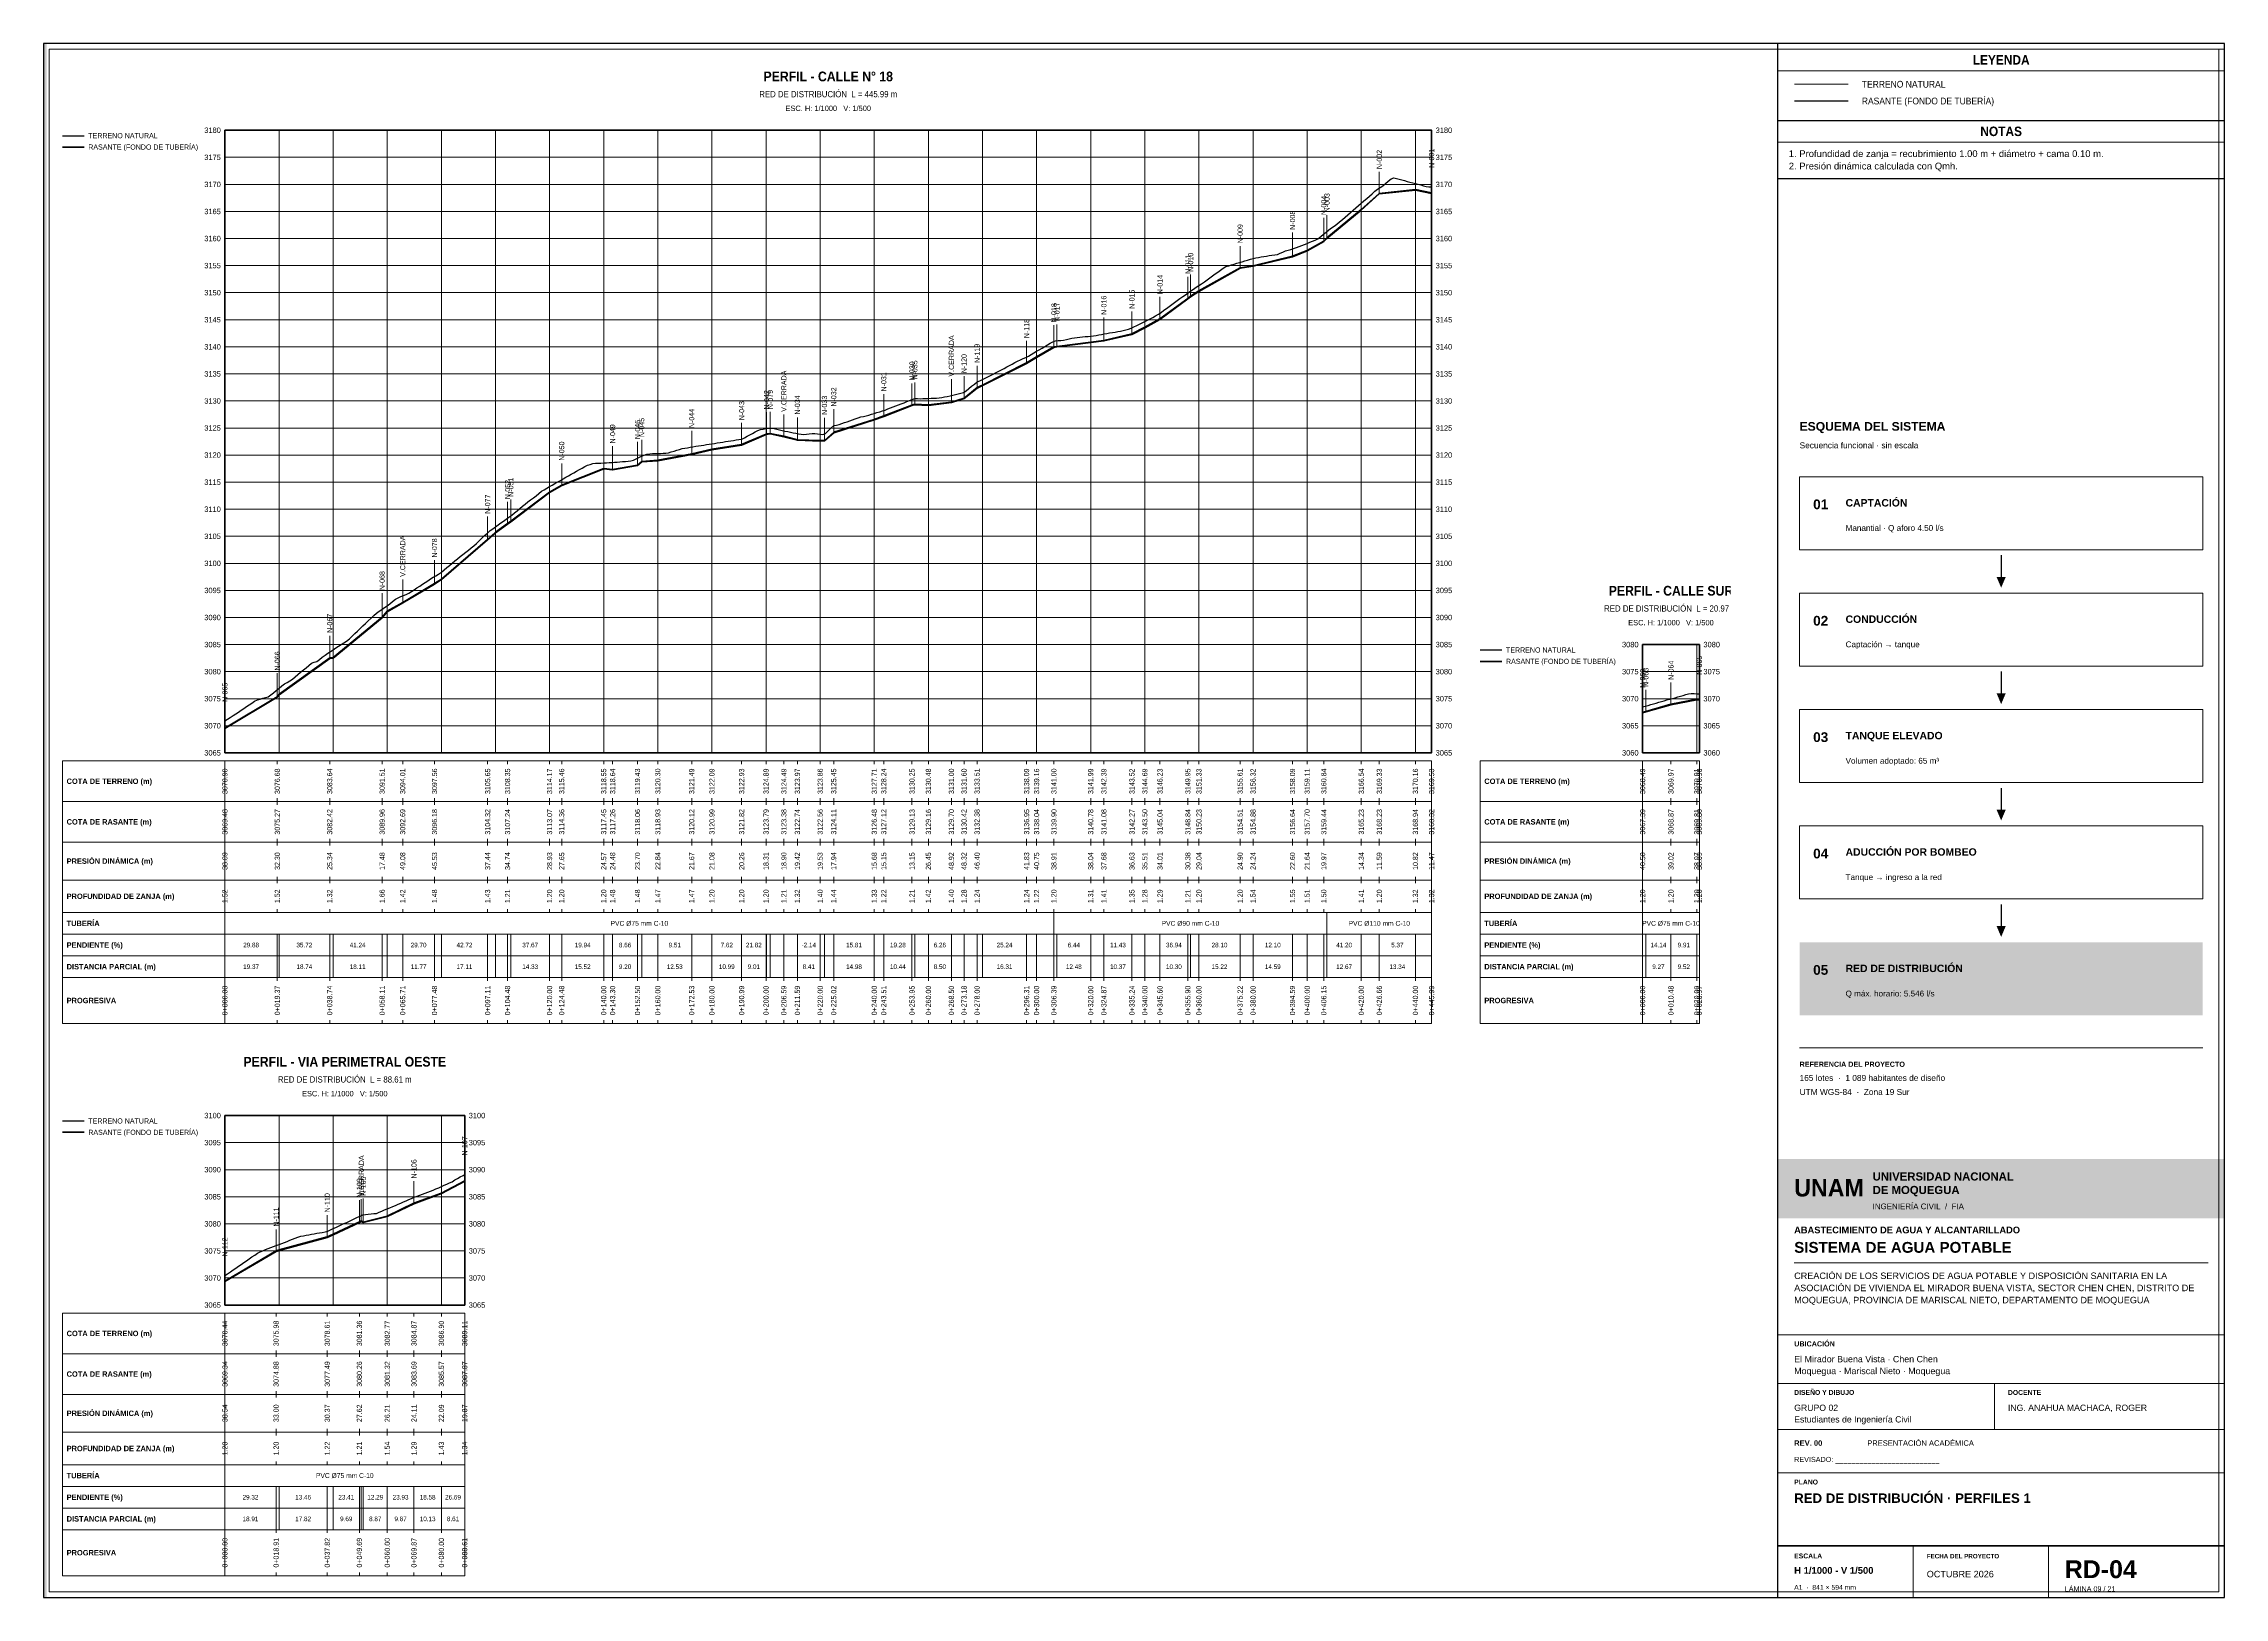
# Paper-space layout 'RD-04 PERFILES 1' of a CAD drawing. Header units: metres. Extents: x 25 to 831, y 10 to 584.
# The model-space entities are those that its viewports show. They can reach past a viewport. Long polylines and large blocks are cut down to what shows.
import ezdxf
from ezdxf.enums import TextEntityAlignment as Align

# ---------------------------------------------------------------- set-up
doc = ezdxf.new("R2010")
doc.units = ezdxf.units.M
for name, color, linetype, lineweight, true_color in [('CH-ACCENT', 7, 'Continuous', 30, 0x087e8b), ('CH-FILL', 7, 'Continuous', 0, 0x17354a), ('CH-FINE', 7, 'Continuous', 13, 0xdce7ec), ('CH-FRAME', 7, 'Continuous', 35, 0x17354a), ('CH-TEXT', 7, 'Continuous', 18, 0x253944), ('CH-TITLE', 7, 'Continuous', 25, 0x17354a), ('CH-WHITE', 7, 'Continuous', 18, 0xffffff)]:
    doc.layers.add(name, color=color, linetype=linetype, lineweight=lineweight, true_color=true_color)
for name, color, linetype, lineweight in [('LAM-MARCO', 7, 'Continuous', 50), ('LAM-ROTULO', 7, 'Continuous', 35), ('LAM-TXT', 7, 'Continuous', 25), ('PERF-BANDAS', 7, 'Continuous', 18), ('PERF-EST', 6, 'Continuous', 18), ('PERF-GRILLA', 252, 'Continuous', 9), ('PERF-MARCO', 7, 'Continuous', 35), ('PERF-RASANTE', 1, 'Continuous', 35), ('PERF-TERRENO', 32, 'Continuous', 25), ('PERF-TXT', 7, 'Continuous', 18)]:
    doc.layers.add(name, color=color, linetype=linetype, lineweight=lineweight)
doc.layers.add('LAM-VP', color=8, linetype='Continuous', lineweight=9, plot=False)
doc.layers.get('LAM-VP').off()
doc.styles.add('ARIAL', font='arial.ttf')
doc.styles.add('ARIAL-B', font='arialbd.ttf')
doc.styles.add('CH-BOLD', font='Arialbd.ttf')
doc.styles.add('CH-TEXT', font='Arial.ttf')

# ---------------------------------------------------------------- blocks, each defined once
blk = doc.blocks.new('PERFIL_CALLE_N_18')
at = {"layer": 'PERF-BANDAS'}
for p, q in [((297736.79, 8098997), (297736.79, 8098982)), ((297736.79, 8098997), (297736.79, 8098995.8)), ((297756.16, 8098997), (297756.16, 8098995.8)), ((297775.53, 8098997), (297775.53, 8098995.8)), ((297794.9, 8098997), (297794.9, 8098995.8)), ((297802.5, 8098997), (297802.5, 8098995.8)), ((297814.27, 8098997), (297814.27, 8098995.8)), ((297833.9, 8098997), (297833.9, 8098995.8)), ((297841.27, 8098997), (297841.27, 8098995.8)), ((297856.79, 8098997), (297856.79, 8098995.8)), ((297861.27, 8098997), (297861.27, 8098995.8)), ((297876.79, 8098997), (297876.79, 8098995.8)), ((297880.09, 8098997), (297880.09, 8098995.8)), ((297889.29, 8098997), (297889.29, 8098995.8)), ((297896.79, 8098997), (297896.79, 8098995.8)), ((297909.32, 8098997), (297909.32, 8098995.8)), ((297916.79, 8098997), (297916.79, 8098995.8)), ((297927.78, 8098997), (297927.78, 8098995.8)), ((297936.79, 8098997), (297936.79, 8098995.8)), ((297943.38, 8098997), (297943.38, 8098995.8)), ((297948.38, 8098997), (297948.38, 8098995.8)), ((297956.79, 8098997), (297956.79, 8098995.8)), ((297961.81, 8098997), (297961.81, 8098995.8)), ((297976.79, 8098997), (297976.79, 8098995.8)), ((297980.3, 8098997), (297980.3, 8098995.8)), ((297990.74, 8098997), (297990.74, 8098995.8)), ((297996.79, 8098997), (297996.79, 8098995.8)), ((298005.29, 8098997), (298005.29, 8098995.8)), ((298009.97, 8098997), (298009.97, 8098995.8)), ((298014.79, 8098997), (298014.79, 8098995.8)), ((298033.1, 8098997), (298033.1, 8098995.8)), ((298036.79, 8098997), (298036.79, 8098995.8)), ((298043.18, 8098997), (298043.18, 8098995.8)), ((298056.79, 8098997), (298056.79, 8098995.8)), ((298061.66, 8098997), (298061.66, 8098995.8)), ((298072.03, 8098997), (298072.03, 8098995.8)), ((298076.79, 8098997), (298076.79, 8098995.8)), ((298082.39, 8098997), (298082.39, 8098995.8)), ((298092.69, 8098997), (298092.69, 8098995.8)), ((298096.79, 8098997), (298096.79, 8098995.8)), ((298112.01, 8098997), (298112.01, 8098995.8)), ((298116.79, 8098997), (298116.79, 8098995.8)), ((298131.38, 8098997), (298131.38, 8098995.8)), ((298136.79, 8098997), (298136.79, 8098995.8)), ((298142.94, 8098997), (298142.94, 8098995.8)), ((298156.79, 8098997), (298156.79, 8098995.8)), ((298163.45, 8098997), (298163.45, 8098995.8)), ((298176.79, 8098997), (298176.79, 8098995.8)), ((298182.78, 8098997), (298182.78, 8098995.8)), ((297736.79, 8098982), (297736.79, 8098983.2)), ((297736.79, 8098982), (297736.79, 8098967)), ((297736.79, 8098982), (297736.79, 8098980.8)), ((297756.16, 8098982), (297756.16, 8098983.2)), ((297756.16, 8098982), (297756.16, 8098980.8)), ((297775.53, 8098982), (297775.53, 8098983.2)), ((297775.53, 8098982), (297775.53, 8098980.8)), ((297794.9, 8098982), (297794.9, 8098983.2)), ((297794.9, 8098982), (297794.9, 8098980.8)), ((297802.5, 8098982), (297802.5, 8098983.2)), ((297802.5, 8098982), (297802.5, 8098980.8)), ((297814.27, 8098982), (297814.27, 8098983.2)), ((297814.27, 8098982), (297814.27, 8098980.8)), ((297833.9, 8098982), (297833.9, 8098983.2)), ((297833.9, 8098982), (297833.9, 8098980.8)), ((297841.27, 8098982), (297841.27, 8098983.2)), ((297841.27, 8098982), (297841.27, 8098980.8)), ((297856.79, 8098982), (297856.79, 8098983.2)), ((297856.79, 8098982), (297856.79, 8098980.8)), ((297861.27, 8098982), (297861.27, 8098983.2)), ((297861.27, 8098982), (297861.27, 8098980.8)), ((297876.79, 8098982), (297876.79, 8098983.2)), ((297876.79, 8098982), (297876.79, 8098980.8)), ((297880.09, 8098982), (297880.09, 8098983.2)), ((297880.09, 8098982), (297880.09, 8098980.8)), ((297889.29, 8098982), (297889.29, 8098983.2)), ((297889.29, 8098982), (297889.29, 8098980.8)), ((297896.79, 8098982), (297896.79, 8098983.2)), ((297896.79, 8098982), (297896.79, 8098980.8)), ((297909.32, 8098982), (297909.32, 8098983.2)), ((297909.32, 8098982), (297909.32, 8098980.8)), ((297916.79, 8098982), (297916.79, 8098983.2)), ((297916.79, 8098982), (297916.79, 8098980.8)), ((297927.78, 8098982), (297927.78, 8098983.2)), ((297927.78, 8098982), (297927.78, 8098980.8)), ((297936.79, 8098982), (297936.79, 8098983.2)), ((297936.79, 8098982), (297936.79, 8098980.8)), ((297943.38, 8098982), (297943.38, 8098983.2)), ((297943.38, 8098982), (297943.38, 8098980.8)), ((297948.38, 8098982), (297948.38, 8098983.2)), ((297948.38, 8098982), (297948.38, 8098980.8)), ((297956.79, 8098982), (297956.79, 8098983.2)), ((297956.79, 8098982), (297956.79, 8098980.8)), ((297961.81, 8098982), (297961.81, 8098983.2)), ((297961.81, 8098982), (297961.81, 8098980.8)), ((297976.79, 8098982), (297976.79, 8098983.2)), ((297976.79, 8098982), (297976.79, 8098980.8)), ((297980.3, 8098982), (297980.3, 8098983.2)), ((297980.3, 8098982), (297980.3, 8098980.8)), ((297990.74, 8098982), (297990.74, 8098983.2)), ((297990.74, 8098982), (297990.74, 8098980.8)), ((297996.79, 8098982), (297996.79, 8098983.2)), ((297996.79, 8098982), (297996.79, 8098980.8)), ((298005.29, 8098982), (298005.29, 8098983.2)), ((298005.29, 8098982), (298005.29, 8098980.8)), ((298009.97, 8098982), (298009.97, 8098983.2)), ((298009.97, 8098982), (298009.97, 8098980.8)), ((298014.79, 8098982), (298014.79, 8098983.2)), ((298014.79, 8098982), (298014.79, 8098980.8)), ((298033.1, 8098982), (298033.1, 8098983.2)), ((298033.1, 8098982), (298033.1, 8098980.8)), ((298036.79, 8098982), (298036.79, 8098983.2)), ((298036.79, 8098982), (298036.79, 8098980.8)), ((298043.18, 8098982), (298043.18, 8098983.2)), ((298043.18, 8098982), (298043.18, 8098980.8)), ((298056.79, 8098982), (298056.79, 8098983.2)), ((298056.79, 8098982), (298056.79, 8098980.8)), ((298061.66, 8098982), (298061.66, 8098983.2)), ((298061.66, 8098982), (298061.66, 8098980.8)), ((298072.03, 8098982), (298072.03, 8098983.2)), ((298072.03, 8098982), (298072.03, 8098980.8)), ((298076.79, 8098982), (298076.79, 8098983.2)), ((298076.79, 8098982), (298076.79, 8098980.8)), ((298082.39, 8098982), (298082.39, 8098983.2)), ((298082.39, 8098982), (298082.39, 8098980.8)), ((298092.69, 8098982), (298092.69, 8098983.2)), ((298092.69, 8098982), (298092.69, 8098980.8)), ((298096.79, 8098982), (298096.79, 8098983.2)), ((298096.79, 8098982), (298096.79, 8098980.8)), ((298112.01, 8098982), (298112.01, 8098983.2)), ((298112.01, 8098982), (298112.01, 8098980.8)), ((298116.79, 8098982), (298116.79, 8098983.2)), ((298116.79, 8098982), (298116.79, 8098980.8)), ((298131.38, 8098982), (298131.38, 8098983.2)), ((298131.38, 8098982), (298131.38, 8098980.8)), ((298136.79, 8098982), (298136.79, 8098983.2)), ((298136.79, 8098982), (298136.79, 8098980.8)), ((298142.94, 8098982), (298142.94, 8098983.2)), ((298142.94, 8098982), (298142.94, 8098980.8)), ((298156.79, 8098982), (298156.79, 8098983.2)), ((298156.79, 8098982), (298156.79, 8098980.8)), ((298163.45, 8098982), (298163.45, 8098983.2)), ((298163.45, 8098982), (298163.45, 8098980.8)), ((298176.79, 8098982), (298176.79, 8098983.2)), ((298176.79, 8098982), (298176.79, 8098980.8)), ((298182.78, 8098982), (298182.78, 8098983.2)), ((298182.78, 8098982), (298182.78, 8098980.8)), ((297736.79, 8098967), (297736.79, 8098968.2)), ((297736.79, 8098967), (297736.79, 8098953)), ((297736.79, 8098967), (297736.79, 8098965.8)), ((297756.16, 8098967), (297756.16, 8098968.2)), ((297756.16, 8098967), (297756.16, 8098965.8)), ((297775.53, 8098967), (297775.53, 8098968.2)), ((297775.53, 8098967), (297775.53, 8098965.8)), ((297794.9, 8098967), (297794.9, 8098968.2)), ((297794.9, 8098967), (297794.9, 8098965.8)), ((297802.5, 8098967), (297802.5, 8098968.2)), ((297802.5, 8098967), (297802.5, 8098965.8)), ((297814.27, 8098967), (297814.27, 8098968.2)), ((297814.27, 8098967), (297814.27, 8098965.8)), ((297833.9, 8098967), (297833.9, 8098968.2)), ((297833.9, 8098967), (297833.9, 8098965.8)), ((297841.27, 8098967), (297841.27, 8098968.2)), ((297841.27, 8098967), (297841.27, 8098965.8)), ((297856.79, 8098967), (297856.79, 8098968.2)), ((297856.79, 8098967), (297856.79, 8098965.8)), ((297861.27, 8098967), (297861.27, 8098968.2)), ((297861.27, 8098967), (297861.27, 8098965.8)), ((297876.79, 8098967), (297876.79, 8098968.2)), ((297876.79, 8098967), (297876.79, 8098965.8)), ((297880.09, 8098967), (297880.09, 8098968.2)), ((297880.09, 8098967), (297880.09, 8098965.8)), ((297889.29, 8098967), (297889.29, 8098968.2)), ((297889.29, 8098967), (297889.29, 8098965.8)), ((297896.79, 8098967), (297896.79, 8098968.2)), ((297896.79, 8098967), (297896.79, 8098965.8)), ((297909.32, 8098967), (297909.32, 8098968.2)), ((297909.32, 8098967), (297909.32, 8098965.8)), ((297916.79, 8098967), (297916.79, 8098968.2)), ((297916.79, 8098967), (297916.79, 8098965.8)), ((297927.78, 8098967), (297927.78, 8098968.2)), ((297927.78, 8098967), (297927.78, 8098965.8)), ((297936.79, 8098967), (297936.79, 8098968.2)), ((297936.79, 8098967), (297936.79, 8098965.8)), ((297943.38, 8098967), (297943.38, 8098968.2)), ((297943.38, 8098967), (297943.38, 8098965.8)), ((297948.38, 8098967), (297948.38, 8098968.2)), ((297948.38, 8098967), (297948.38, 8098965.8)), ((297956.79, 8098967), (297956.79, 8098968.2)), ((297956.79, 8098967), (297956.79, 8098965.8)), ((297961.81, 8098967), (297961.81, 8098968.2)), ((297961.81, 8098967), (297961.81, 8098965.8)), ((297976.79, 8098967), (297976.79, 8098968.2)), ((297976.79, 8098967), (297976.79, 8098965.8)), ((297980.3, 8098967), (297980.3, 8098968.2)), ((297980.3, 8098967), (297980.3, 8098965.8)), ((297990.74, 8098967), (297990.74, 8098968.2)), ((297990.74, 8098967), (297990.74, 8098965.8)), ((297996.79, 8098967), (297996.79, 8098968.2)), ((297996.79, 8098967), (297996.79, 8098965.8)), ((298005.29, 8098967), (298005.29, 8098968.2)), ((298005.29, 8098967), (298005.29, 8098965.8)), ((298009.97, 8098967), (298009.97, 8098968.2)), ((298009.97, 8098967), (298009.97, 8098965.8)), ((298014.79, 8098967), (298014.79, 8098968.2)), ((298014.79, 8098967), (298014.79, 8098965.8)), ((298033.1, 8098967), (298033.1, 8098968.2)), ((298033.1, 8098967), (298033.1, 8098965.8)), ((298036.79, 8098967), (298036.79, 8098968.2)), ((298036.79, 8098967), (298036.79, 8098965.8)), ((298043.18, 8098967), (298043.18, 8098968.2)), ((298043.18, 8098967), (298043.18, 8098965.8)), ((298056.79, 8098967), (298056.79, 8098968.2)), ((298056.79, 8098967), (298056.79, 8098965.8)), ((298061.66, 8098967), (298061.66, 8098968.2)), ((298061.66, 8098967), (298061.66, 8098965.8)), ((298072.03, 8098967), (298072.03, 8098968.2)), ((298072.03, 8098967), (298072.03, 8098965.8)), ((298076.79, 8098967), (298076.79, 8098968.2)), ((298076.79, 8098967), (298076.79, 8098965.8)), ((298082.39, 8098967), (298082.39, 8098968.2)), ((298082.39, 8098967), (298082.39, 8098965.8)), ((298092.69, 8098967), (298092.69, 8098968.2)), ((298092.69, 8098967), (298092.69, 8098965.8)), ((298096.79, 8098967), (298096.79, 8098968.2)), ((298096.79, 8098967), (298096.79, 8098965.8)), ((298112.01, 8098967), (298112.01, 8098968.2)), ((298112.01, 8098967), (298112.01, 8098965.8)), ((298116.79, 8098967), (298116.79, 8098968.2)), ((298116.79, 8098967), (298116.79, 8098965.8)), ((298131.38, 8098967), (298131.38, 8098968.2)), ((298131.38, 8098967), (298131.38, 8098965.8)), ((298136.79, 8098967), (298136.79, 8098968.2)), ((298136.79, 8098967), (298136.79, 8098965.8)), ((298142.94, 8098967), (298142.94, 8098968.2)), ((298142.94, 8098967), (298142.94, 8098965.8)), ((298156.79, 8098967), (298156.79, 8098968.2)), ((298156.79, 8098967), (298156.79, 8098965.8)), ((298163.45, 8098967), (298163.45, 8098968.2)), ((298163.45, 8098967), (298163.45, 8098965.8)), ((298176.79, 8098967), (298176.79, 8098968.2)), ((298176.79, 8098967), (298176.79, 8098965.8)), ((298182.78, 8098967), (298182.78, 8098968.2)), ((298182.78, 8098967), (298182.78, 8098965.8)), ((297736.79, 8098953), (297736.79, 8098954.2)), ((297756.16, 8098953), (297756.16, 8098954.2)), ((297775.53, 8098953), (297775.53, 8098954.2)), ((297794.9, 8098953), (297794.9, 8098954.2)), ((297802.5, 8098953), (297802.5, 8098954.2)), ((297814.27, 8098953), (297814.27, 8098954.2)), ((297833.9, 8098953), (297833.9, 8098954.2)), ((297841.27, 8098953), (297841.27, 8098954.2)), ((297856.79, 8098953), (297856.79, 8098954.2)), ((297861.27, 8098953), (297861.27, 8098954.2)), ((297876.79, 8098953), (297876.79, 8098954.2)), ((297880.09, 8098953), (297880.09, 8098954.2)), ((297889.29, 8098953), (297889.29, 8098954.2)), ((297896.79, 8098953), (297896.79, 8098954.2)), ((297909.32, 8098953), (297909.32, 8098954.2)), ((297916.79, 8098953), (297916.79, 8098954.2)), ((297927.78, 8098953), (297927.78, 8098954.2)), ((297936.79, 8098953), (297936.79, 8098954.2)), ((297943.38, 8098953), (297943.38, 8098954.2)), ((297948.38, 8098953), (297948.38, 8098954.2)), ((297956.79, 8098953), (297956.79, 8098954.2)), ((297961.81, 8098953), (297961.81, 8098954.2)), ((297976.79, 8098953), (297976.79, 8098954.2)), ((297980.3, 8098953), (297980.3, 8098954.2)), ((297990.74, 8098953), (297990.74, 8098954.2)), ((297996.79, 8098953), (297996.79, 8098954.2)), ((298005.29, 8098953), (298005.29, 8098954.2)), ((298009.97, 8098953), (298009.97, 8098954.2)), ((298014.79, 8098953), (298014.79, 8098954.2)), ((298033.1, 8098953), (298033.1, 8098954.2)), ((298036.79, 8098953), (298036.79, 8098954.2)), ((298043.18, 8098953), (298043.18, 8098954.2)), ((298056.79, 8098953), (298056.79, 8098954.2)), ((298061.66, 8098953), (298061.66, 8098954.2)), ((298072.03, 8098953), (298072.03, 8098954.2)), ((298076.79, 8098953), (298076.79, 8098954.2)), ((298082.39, 8098953), (298082.39, 8098954.2)), ((298092.69, 8098953), (298092.69, 8098954.2)), ((298096.79, 8098953), (298096.79, 8098954.2)), ((298112.01, 8098953), (298112.01, 8098954.2)), ((298116.79, 8098953), (298116.79, 8098954.2)), ((298131.38, 8098953), (298131.38, 8098954.2)), ((298136.79, 8098953), (298136.79, 8098954.2)), ((298142.94, 8098953), (298142.94, 8098954.2)), ((298156.79, 8098953), (298156.79, 8098954.2)), ((298163.45, 8098953), (298163.45, 8098954.2)), ((298176.79, 8098953), (298176.79, 8098954.2)), ((298182.78, 8098953), (298182.78, 8098954.2)), ((297736.79, 8098953), (297736.79, 8098941)), ((297736.79, 8098953), (297736.79, 8098951.8)), ((297756.16, 8098953), (297756.16, 8098951.8)), ((297775.53, 8098953), (297775.53, 8098951.8)), ((297794.9, 8098953), (297794.9, 8098951.8)), ((297802.5, 8098953), (297802.5, 8098951.8)), ((297814.27, 8098953), (297814.27, 8098951.8)), ((297833.9, 8098953), (297833.9, 8098951.8)), ((297841.27, 8098953), (297841.27, 8098951.8)), ((297856.79, 8098953), (297856.79, 8098951.8)), ((297861.27, 8098953), (297861.27, 8098951.8)), ((297876.79, 8098953), (297876.79, 8098951.8)), ((297880.09, 8098953), (297880.09, 8098951.8)), ((297889.29, 8098953), (297889.29, 8098951.8)), ((297896.79, 8098953), (297896.79, 8098951.8)), ((297909.32, 8098953), (297909.32, 8098951.8)), ((297916.79, 8098953), (297916.79, 8098951.8)), ((297927.78, 8098953), (297927.78, 8098951.8)), ((297936.79, 8098953), (297936.79, 8098951.8)), ((297943.38, 8098953), (297943.38, 8098951.8)), ((297948.38, 8098953), (297948.38, 8098951.8)), ((297956.79, 8098953), (297956.79, 8098951.8)), ((297961.81, 8098953), (297961.81, 8098951.8)), ((297976.79, 8098953), (297976.79, 8098951.8)), ((297980.3, 8098953), (297980.3, 8098951.8)), ((297990.74, 8098953), (297990.74, 8098951.8)), ((297996.79, 8098953), (297996.79, 8098951.8)), ((298005.29, 8098953), (298005.29, 8098951.8)), ((298009.97, 8098953), (298009.97, 8098951.8)), ((298014.79, 8098953), (298014.79, 8098951.8)), ((298033.1, 8098953), (298033.1, 8098951.8)), ((298036.79, 8098953), (298036.79, 8098951.8)), ((298043.18, 8098953), (298043.18, 8098951.8)), ((298056.79, 8098953), (298056.79, 8098951.8)), ((298061.66, 8098953), (298061.66, 8098951.8)), ((298072.03, 8098953), (298072.03, 8098951.8)), ((298076.79, 8098953), (298076.79, 8098951.8)), ((298082.39, 8098953), (298082.39, 8098951.8)), ((298092.69, 8098953), (298092.69, 8098951.8)), ((298096.79, 8098953), (298096.79, 8098951.8)), ((298112.01, 8098953), (298112.01, 8098951.8)), ((298116.79, 8098953), (298116.79, 8098951.8)), ((298131.38, 8098953), (298131.38, 8098951.8)), ((298136.79, 8098953), (298136.79, 8098951.8)), ((298142.94, 8098953), (298142.94, 8098951.8)), ((298156.79, 8098953), (298156.79, 8098951.8)), ((298163.45, 8098953), (298163.45, 8098951.8)), ((298176.79, 8098953), (298176.79, 8098951.8)), ((298182.78, 8098953), (298182.78, 8098951.8)), ((297736.79, 8098941), (297736.79, 8098942.2)), ((297736.79, 8098941), (297736.79, 8098933)), ((297756.16, 8098941), (297756.16, 8098942.2)), ((297775.53, 8098941), (297775.53, 8098942.2)), ((297794.9, 8098941), (297794.9, 8098942.2)), ((297802.5, 8098941), (297802.5, 8098942.2)), ((297814.27, 8098941), (297814.27, 8098942.2)), ((297833.9, 8098941), (297833.9, 8098942.2)), ((297841.27, 8098941), (297841.27, 8098942.2)), ((297856.79, 8098941), (297856.79, 8098942.2)), ((297861.27, 8098941), (297861.27, 8098942.2)), ((297876.79, 8098941), (297876.79, 8098942.2)), ((297880.09, 8098941), (297880.09, 8098942.2)), ((297889.29, 8098941), (297889.29, 8098942.2)), ((297896.79, 8098941), (297896.79, 8098942.2)), ((297909.32, 8098941), (297909.32, 8098942.2)), ((297916.79, 8098941), (297916.79, 8098942.2)), ((297927.78, 8098941), (297927.78, 8098942.2)), ((297936.79, 8098941), (297936.79, 8098942.2)), ((297943.38, 8098941), (297943.38, 8098942.2)), ((297948.38, 8098941), (297948.38, 8098942.2)), ((297956.79, 8098941), (297956.79, 8098942.2)), ((297961.81, 8098941), (297961.81, 8098942.2)), ((297976.79, 8098941), (297976.79, 8098942.2)), ((297980.3, 8098941), (297980.3, 8098942.2)), ((297990.74, 8098941), (297990.74, 8098942.2)), ((297996.79, 8098941), (297996.79, 8098942.2)), ((298005.29, 8098941), (298005.29, 8098942.2)), ((298009.97, 8098941), (298009.97, 8098942.2)), ((298014.79, 8098941), (298014.79, 8098942.2)), ((298033.1, 8098941), (298033.1, 8098942.2)), ((298036.79, 8098941), (298036.79, 8098942.2)), ((298043.18, 8098941), (298043.18, 8098942.2)), ((298043.18, 8098941), (298043.18, 8098933)), ((298056.79, 8098941), (298056.79, 8098942.2)), ((298061.66, 8098941), (298061.66, 8098942.2)), ((298072.03, 8098941), (298072.03, 8098942.2)), ((298076.79, 8098941), (298076.79, 8098942.2)), ((298082.39, 8098941), (298082.39, 8098942.2)), ((298092.69, 8098941), (298092.69, 8098942.2)), ((298096.79, 8098941), (298096.79, 8098942.2)), ((298112.01, 8098941), (298112.01, 8098942.2)), ((298116.79, 8098941), (298116.79, 8098942.2)), ((298131.38, 8098941), (298131.38, 8098942.2)), ((298136.79, 8098941), (298136.79, 8098942.2)), ((298142.94, 8098941), (298142.94, 8098942.2)), ((298144.12, 8098941), (298144.12, 8098933)), ((298156.79, 8098941), (298156.79, 8098942.2)), ((298163.45, 8098941), (298163.45, 8098942.2)), ((298176.79, 8098941), (298176.79, 8098942.2)), ((298182.78, 8098941), (298182.78, 8098942.2)), ((298182.78, 8098941), (298182.78, 8098933)), ((297736.79, 8098933), (297736.79, 8098925)), ((297756.16, 8098933), (297756.16, 8098925)), ((297756.79, 8098933), (297756.79, 8098925)), ((297775.53, 8098933), (297775.53, 8098925)), ((297776.79, 8098933), (297776.79, 8098925)), ((297794.9, 8098933), (297794.9, 8098925)), ((297796.79, 8098933), (297796.79, 8098925)), ((297802.5, 8098933), (297802.5, 8098925)), ((297814.27, 8098933), (297814.27, 8098925)), ((297816.79, 8098933), (297816.79, 8098925)), ((297833.9, 8098933), (297833.9, 8098925)), ((297836.79, 8098933), (297836.79, 8098925)), ((297841.27, 8098933), (297841.27, 8098925)), ((297842.46, 8098933), (297842.46, 8098925)), ((297856.79, 8098933), (297856.79, 8098925)), ((297861.27, 8098933), (297861.27, 8098925)), ((297876.79, 8098933), (297876.79, 8098925)), ((297880.09, 8098933), (297880.09, 8098925)), ((297889.29, 8098933), (297889.29, 8098925)), ((297890.86, 8098933), (297890.86, 8098925)), ((297896.79, 8098933), (297896.79, 8098925)), ((297909.32, 8098933), (297909.32, 8098925)), ((297916.79, 8098933), (297916.79, 8098925)), ((297927.78, 8098933), (297927.78, 8098925)), ((297936.79, 8098933), (297936.79, 8098925)), ((297937.02, 8098933), (297937.02, 8098925)), ((297938.38, 8098933), (297938.38, 8098925)), ((297943.38, 8098933), (297943.38, 8098925)), ((297948.38, 8098933), (297948.38, 8098925)), ((297956.79, 8098933), (297956.79, 8098925)), ((297958.38, 8098933), (297958.38, 8098925)), ((297961.81, 8098933), (297961.81, 8098925)), ((297976.79, 8098933), (297976.79, 8098925)), ((297980.3, 8098933), (297980.3, 8098925)), ((297990.74, 8098933), (297990.74, 8098925)), ((297991.78, 8098933), (297991.78, 8098925)), ((297996.79, 8098933), (297996.79, 8098925)), ((298005.29, 8098933), (298005.29, 8098925)), ((298009.97, 8098933), (298009.97, 8098925)), ((298014.79, 8098933), (298014.79, 8098925)), ((298016.79, 8098933), (298016.79, 8098925)), ((298033.1, 8098933), (298033.1, 8098925)), ((298036.79, 8098933), (298036.79, 8098925)), ((298043.18, 8098933), (298043.18, 8098925)), ((298044.31, 8098933), (298044.31, 8098925)), ((298056.79, 8098933), (298056.79, 8098925)), ((298061.66, 8098933), (298061.66, 8098925)), ((298072.03, 8098933), (298072.03, 8098925)), ((298076.79, 8098933), (298076.79, 8098925)), ((298082.39, 8098933), (298082.39, 8098925)), ((298092.69, 8098933), (298092.69, 8098925)), ((298093.73, 8098933), (298093.73, 8098925)), ((298096.79, 8098933), (298096.79, 8098925)), ((298112.01, 8098933), (298112.01, 8098925)), ((298116.79, 8098933), (298116.79, 8098925)), ((298131.38, 8098933), (298131.38, 8098925)), ((298136.79, 8098933), (298136.79, 8098925)), ((298142.94, 8098933), (298142.94, 8098925)), ((298144.12, 8098933), (298144.12, 8098925)), ((298156.79, 8098933), (298156.79, 8098925)), ((298163.45, 8098933), (298163.45, 8098925)), ((298176.79, 8098933), (298176.79, 8098925)), ((298182.78, 8098933), (298182.78, 8098925)), ((297736.79, 8098925), (297736.79, 8098917)), ((297756.16, 8098925), (297756.16, 8098917)), ((297756.79, 8098925), (297756.79, 8098917)), ((297775.53, 8098925), (297775.53, 8098917)), ((297776.79, 8098925), (297776.79, 8098917)), ((297794.9, 8098925), (297794.9, 8098917)), ((297796.79, 8098925), (297796.79, 8098917)), ((297802.5, 8098925), (297802.5, 8098917)), ((297814.27, 8098925), (297814.27, 8098917)), ((297816.79, 8098925), (297816.79, 8098917)), ((297833.9, 8098925), (297833.9, 8098917)), ((297836.79, 8098925), (297836.79, 8098917)), ((297841.27, 8098925), (297841.27, 8098917)), ((297842.46, 8098925), (297842.46, 8098917)), ((297856.79, 8098925), (297856.79, 8098917)), ((297861.27, 8098925), (297861.27, 8098917)), ((297876.79, 8098925), (297876.79, 8098917)), ((297880.09, 8098925), (297880.09, 8098917)), ((297889.29, 8098925), (297889.29, 8098917)), ((297890.86, 8098925), (297890.86, 8098917)), ((297896.79, 8098925), (297896.79, 8098917)), ((297909.32, 8098925), (297909.32, 8098917)), ((297916.79, 8098925), (297916.79, 8098917)), ((297927.78, 8098925), (297927.78, 8098917)), ((297936.79, 8098925), (297936.79, 8098917)), ((297937.02, 8098925), (297937.02, 8098917)), ((297938.38, 8098925), (297938.38, 8098917)), ((297943.38, 8098925), (297943.38, 8098917)), ((297948.38, 8098925), (297948.38, 8098917)), ((297956.79, 8098925), (297956.79, 8098917)), ((297958.38, 8098925), (297958.38, 8098917)), ((297961.81, 8098925), (297961.81, 8098917)), ((297976.79, 8098925), (297976.79, 8098917)), ((297980.3, 8098925), (297980.3, 8098917)), ((297990.74, 8098925), (297990.74, 8098917)), ((297991.78, 8098925), (297991.78, 8098917)), ((297996.79, 8098925), (297996.79, 8098917)), ((298005.29, 8098925), (298005.29, 8098917)), ((298009.97, 8098925), (298009.97, 8098917)), ((298014.79, 8098925), (298014.79, 8098917)), ((298016.79, 8098925), (298016.79, 8098917)), ((298033.1, 8098925), (298033.1, 8098917)), ((298036.79, 8098925), (298036.79, 8098917)), ((298043.18, 8098925), (298043.18, 8098917)), ((298044.31, 8098925), (298044.31, 8098917)), ((298056.79, 8098925), (298056.79, 8098917)), ((298061.66, 8098925), (298061.66, 8098917)), ((298072.03, 8098925), (298072.03, 8098917)), ((298076.79, 8098925), (298076.79, 8098917)), ((298082.39, 8098925), (298082.39, 8098917)), ((298092.69, 8098925), (298092.69, 8098917)), ((298093.73, 8098925), (298093.73, 8098917)), ((298096.79, 8098925), (298096.79, 8098917)), ((298112.01, 8098925), (298112.01, 8098917)), ((298116.79, 8098925), (298116.79, 8098917)), ((298131.38, 8098925), (298131.38, 8098917)), ((298136.79, 8098925), (298136.79, 8098917)), ((298142.94, 8098925), (298142.94, 8098917)), ((298144.12, 8098925), (298144.12, 8098917)), ((298156.79, 8098925), (298156.79, 8098917)), ((298163.45, 8098925), (298163.45, 8098917)), ((298176.79, 8098925), (298176.79, 8098917)), ((298182.78, 8098925), (298182.78, 8098917)), ((297736.79, 8098917), (297736.79, 8098900)), ((297736.79, 8098917), (297736.79, 8098915.8)), ((297756.16, 8098917), (297756.16, 8098915.8)), ((297775.53, 8098917), (297775.53, 8098915.8)), ((297794.9, 8098917), (297794.9, 8098915.8)), ((297802.5, 8098917), (297802.5, 8098915.8)), ((297814.27, 8098917), (297814.27, 8098915.8)), ((297833.9, 8098917), (297833.9, 8098915.8)), ((297841.27, 8098917), (297841.27, 8098915.8)), ((297856.79, 8098917), (297856.79, 8098915.8)), ((297861.27, 8098917), (297861.27, 8098915.8)), ((297876.79, 8098917), (297876.79, 8098915.8)), ((297880.09, 8098917), (297880.09, 8098915.8)), ((297889.29, 8098917), (297889.29, 8098915.8)), ((297896.79, 8098917), (297896.79, 8098915.8)), ((297909.32, 8098917), (297909.32, 8098915.8)), ((297916.79, 8098917), (297916.79, 8098915.8)), ((297927.78, 8098917), (297927.78, 8098915.8)), ((297936.79, 8098917), (297936.79, 8098915.8)), ((297943.38, 8098917), (297943.38, 8098915.8)), ((297948.38, 8098917), (297948.38, 8098915.8)), ((297956.79, 8098917), (297956.79, 8098915.8)), ((297961.81, 8098917), (297961.81, 8098915.8)), ((297976.79, 8098917), (297976.79, 8098915.8)), ((297980.3, 8098917), (297980.3, 8098915.8)), ((297990.74, 8098917), (297990.74, 8098915.8)), ((297996.79, 8098917), (297996.79, 8098915.8)), ((298005.29, 8098917), (298005.29, 8098915.8)), ((298009.97, 8098917), (298009.97, 8098915.8)), ((298014.79, 8098917), (298014.79, 8098915.8)), ((298033.1, 8098917), (298033.1, 8098915.8)), ((298036.79, 8098917), (298036.79, 8098915.8)), ((298043.18, 8098917), (298043.18, 8098915.8)), ((298056.79, 8098917), (298056.79, 8098915.8)), ((298061.66, 8098917), (298061.66, 8098915.8)), ((298072.03, 8098917), (298072.03, 8098915.8)), ((298076.79, 8098917), (298076.79, 8098915.8)), ((298082.39, 8098917), (298082.39, 8098915.8)), ((298092.69, 8098917), (298092.69, 8098915.8)), ((298096.79, 8098917), (298096.79, 8098915.8)), ((298112.01, 8098917), (298112.01, 8098915.8)), ((298116.79, 8098917), (298116.79, 8098915.8)), ((298131.38, 8098917), (298131.38, 8098915.8)), ((298136.79, 8098917), (298136.79, 8098915.8)), ((298142.94, 8098917), (298142.94, 8098915.8)), ((298156.79, 8098917), (298156.79, 8098915.8)), ((298163.45, 8098917), (298163.45, 8098915.8)), ((298176.79, 8098917), (298176.79, 8098915.8)), ((298182.78, 8098917), (298182.78, 8098915.8)), ((297736.79, 8098900), (297736.79, 8098901.2)), ((297756.16, 8098900), (297756.16, 8098901.2)), ((297775.53, 8098900), (297775.53, 8098901.2)), ((297794.9, 8098900), (297794.9, 8098901.2)), ((297802.5, 8098900), (297802.5, 8098901.2)), ((297814.27, 8098900), (297814.27, 8098901.2)), ((297833.9, 8098900), (297833.9, 8098901.2)), ((297841.27, 8098900), (297841.27, 8098901.2)), ((297856.79, 8098900), (297856.79, 8098901.2)), ((297861.27, 8098900), (297861.27, 8098901.2)), ((297876.79, 8098900), (297876.79, 8098901.2)), ((297880.09, 8098900), (297880.09, 8098901.2)), ((297889.29, 8098900), (297889.29, 8098901.2)), ((297896.79, 8098900), (297896.79, 8098901.2)), ((297909.32, 8098900), (297909.32, 8098901.2)), ((297916.79, 8098900), (297916.79, 8098901.2)), ((297927.78, 8098900), (297927.78, 8098901.2)), ((297936.79, 8098900), (297936.79, 8098901.2)), ((297943.38, 8098900), (297943.38, 8098901.2)), ((297948.38, 8098900), (297948.38, 8098901.2)), ((297956.79, 8098900), (297956.79, 8098901.2)), ((297961.81, 8098900), (297961.81, 8098901.2)), ((297976.79, 8098900), (297976.79, 8098901.2)), ((297980.3, 8098900), (297980.3, 8098901.2)), ((297990.74, 8098900), (297990.74, 8098901.2)), ((297996.79, 8098900), (297996.79, 8098901.2)), ((298005.29, 8098900), (298005.29, 8098901.2)), ((298009.97, 8098900), (298009.97, 8098901.2)), ((298014.79, 8098900), (298014.79, 8098901.2)), ((298033.1, 8098900), (298033.1, 8098901.2)), ((298036.79, 8098900), (298036.79, 8098901.2)), ((298043.18, 8098900), (298043.18, 8098901.2)), ((298056.79, 8098900), (298056.79, 8098901.2)), ((298061.66, 8098900), (298061.66, 8098901.2)), ((298072.03, 8098900), (298072.03, 8098901.2)), ((298076.79, 8098900), (298076.79, 8098901.2)), ((298082.39, 8098900), (298082.39, 8098901.2)), ((298092.69, 8098900), (298092.69, 8098901.2)), ((298096.79, 8098900), (298096.79, 8098901.2)), ((298112.01, 8098900), (298112.01, 8098901.2)), ((298116.79, 8098900), (298116.79, 8098901.2)), ((298131.38, 8098900), (298131.38, 8098901.2)), ((298136.79, 8098900), (298136.79, 8098901.2)), ((298142.94, 8098900), (298142.94, 8098901.2)), ((298156.79, 8098900), (298156.79, 8098901.2)), ((298163.45, 8098900), (298163.45, 8098901.2)), ((298176.79, 8098900), (298176.79, 8098901.2)), ((298182.78, 8098900), (298182.78, 8098901.2))]:
    blk.add_line(p, q, dxfattribs=at)
for points in [[(297676.79, 8098982), (298182.78, 8098982), (298182.78, 8098997), (297676.79, 8098997)], [(297676.79, 8098967), (298182.78, 8098967), (298182.78, 8098982), (297676.79, 8098982)], [(297676.79, 8098953), (298182.78, 8098953), (298182.78, 8098967), (297676.79, 8098967)], [(297676.79, 8098941), (298182.78, 8098941), (298182.78, 8098953), (297676.79, 8098953)], [(297676.79, 8098933), (298182.78, 8098933), (298182.78, 8098941), (297676.79, 8098941)], [(297676.79, 8098925), (298182.78, 8098925), (298182.78, 8098933), (297676.79, 8098933)], [(297676.79, 8098917), (298182.78, 8098917), (298182.78, 8098925), (297676.79, 8098925)], [(297676.79, 8098900), (298182.78, 8098900), (298182.78, 8098917), (297676.79, 8098917)]]:
    blk.add_lwpolyline(points, close=True, dxfattribs=at)
at = {"layer": 'PERF-EST'}
for p, q in [((298163.45, 8099206.45), (298163.45, 8099214.65)), ((298182.78, 8099206.63), (298182.78, 8099215.06)), ((298142.94, 8099188.89), (298142.94, 8099197.68)), ((298144.12, 8099190.03), (298144.12, 8099198.65)), ((298131.38, 8099183.28), (298131.38, 8099192.19)), ((298112.01, 8099179.01), (298112.01, 8099187.21)), ((298092.69, 8099167.68), (298092.69, 8099175.9)), ((298093.73, 8099168.45), (298093.73, 8099176.65)), ((298082.39, 8099160.07), (298082.39, 8099168.45)), ((298043.18, 8099149.8), (298043.18, 8099158)), ((298044.31, 8099149.95), (298044.31, 8099158.26)), ((298061.66, 8099152.17), (298061.66, 8099160.78)), ((298072.03, 8099154.54), (298072.03, 8099163.04)), ((298033.1, 8099143.89), (298033.1, 8099152.17)), ((298014.79, 8099134.75), (298014.79, 8099143.02)), ((297980.3, 8099124.24), (297980.3, 8099132.48)), ((297990.74, 8099128.26), (297990.74, 8099136.49)), ((297991.78, 8099128.56), (297991.78, 8099136.87)), ((298005.29, 8099129.39), (298005.29, 8099138)), ((298009.97, 8099130.85), (298009.97, 8099139.2)), ((297937.02, 8099117.63), (297937.02, 8099125.83)), ((297938.38, 8099117.79), (297938.38, 8099125.99)), ((297943.38, 8099116.76), (297943.38, 8099124.98)), ((297943.38, 8099116.76), (297943.38, 8099124.98)), ((297948.38, 8099115.49), (297948.38, 8099123.94)), ((297958.38, 8099115.22), (297958.38, 8099123.81)), ((297961.81, 8099118.23), (297961.81, 8099126.9)), ((297890.86, 8099107.45), (297890.86, 8099115.65)), ((297909.32, 8099110.24), (297909.32, 8099118.98)), ((297927.78, 8099113.65), (297927.78, 8099121.85)), ((297880.09, 8099104.52), (297880.09, 8099113.28)), ((297889.29, 8099106.11), (297889.29, 8099114.87)), ((297861.27, 8099098.71), (297861.27, 8099106.91)), ((297841.27, 8099084.48), (297841.27, 8099092.69)), ((297842.46, 8099085.35), (297842.46, 8099093.56)), ((297833.9, 8099078.63), (297833.9, 8099087.3)), ((297814.27, 8099062.36), (297814.27, 8099071.12)), ((297794.9, 8099049.91), (297794.9, 8099059.03)), ((297802.5, 8099055.37), (297802.5, 8099064.02)), ((297775.53, 8099034.84), (297775.53, 8099043.28)), ((297756.16, 8099020.53), (297756.16, 8099029.37)), ((297736.79, 8099008.96), (297736.79, 8099017.79))]:
    blk.add_line(p, q, dxfattribs=at)
at = {"layer": 'PERF-GRILLA'}
for p, q in [((297736.79, 8099230), (298182.78, 8099230)), ((297736.79, 8099000), (297736.79, 8099230)), ((297756.79, 8099000), (297756.79, 8099230)), ((297776.79, 8099000), (297776.79, 8099230)), ((297796.79, 8099000), (297796.79, 8099230)), ((297816.79, 8099000), (297816.79, 8099230)), ((297836.79, 8099000), (297836.79, 8099230)), ((297856.79, 8099000), (297856.79, 8099230)), ((297876.79, 8099000), (297876.79, 8099230)), ((297896.79, 8099000), (297896.79, 8099230)), ((297916.79, 8099000), (297916.79, 8099230)), ((297936.79, 8099000), (297936.79, 8099230)), ((297956.79, 8099000), (297956.79, 8099230)), ((297976.79, 8099000), (297976.79, 8099230)), ((297996.79, 8099000), (297996.79, 8099230)), ((298016.79, 8099000), (298016.79, 8099230)), ((298036.79, 8099000), (298036.79, 8099230)), ((298056.79, 8099000), (298056.79, 8099230)), ((298076.79, 8099000), (298076.79, 8099230)), ((298096.79, 8099000), (298096.79, 8099230)), ((298116.79, 8099000), (298116.79, 8099230)), ((298136.79, 8099000), (298136.79, 8099230)), ((298156.79, 8099000), (298156.79, 8099230)), ((298176.79, 8099000), (298176.79, 8099230)), ((297736.79, 8099220), (298182.78, 8099220)), ((297736.79, 8099210), (298182.78, 8099210)), ((297736.79, 8099200), (298182.78, 8099200)), ((297736.79, 8099190), (298182.78, 8099190)), ((297736.79, 8099180), (298182.78, 8099180)), ((297736.79, 8099170), (298182.78, 8099170)), ((297736.79, 8099160), (298182.78, 8099160)), ((297736.79, 8099150), (298182.78, 8099150)), ((297736.79, 8099140), (298182.78, 8099140)), ((297736.79, 8099130), (298182.78, 8099130)), ((297736.79, 8099120), (298182.78, 8099120)), ((297736.79, 8099110), (298182.78, 8099110)), ((297736.79, 8099100), (298182.78, 8099100)), ((297736.79, 8099090), (298182.78, 8099090)), ((297736.79, 8099080), (298182.78, 8099080)), ((297736.79, 8099070), (298182.78, 8099070)), ((297736.79, 8099060), (298182.78, 8099060)), ((297736.79, 8099050), (298182.78, 8099050)), ((297736.79, 8099040), (298182.78, 8099040)), ((297736.79, 8099030), (298182.78, 8099030)), ((297736.79, 8099020), (298182.78, 8099020)), ((297736.79, 8099010), (298182.78, 8099010)), ((297736.79, 8099000), (298182.78, 8099000))]:
    blk.add_line(p, q, dxfattribs=at)
at = {"layer": 'PERF-MARCO'}
blk.add_lwpolyline([(297736.79, 8099000), (298182.78, 8099000), (298182.78, 8099230), (297736.79, 8099230)], close=True, dxfattribs=at)
at = {"layer": 'PERF-RASANTE'}
blk.add_line((297676.79, 8099223.8), (297684.79, 8099223.8), dxfattribs=at)
at = {"layer": 'PERF-RASANTE', "color": 5}
blk.add_lwpolyline([(297736.79, 8099009.16), (297756.16, 8099020.73), (297756.79, 8099021.66), (297775.53, 8099035.04), (297776.79, 8099035.17), (297794.9, 8099050.11), (297796.79, 8099052.3), (297802.5, 8099055.57), (297814.27, 8099062.57), (297816.79, 8099064.21), (297833.9, 8099078.83), (297836.79, 8099081.51), (297841.27, 8099084.68), (297842.46, 8099085.55), (297856.79, 8099096.35), (297861.27, 8099098.91), (297876.79, 8099105.1), (297880.09, 8099104.72), (297889.29, 8099106.31), (297890.86, 8099107.65), (297896.79, 8099108.06), (297909.32, 8099110.44), (297916.79, 8099112.17), (297927.78, 8099113.85), (297936.79, 8099117.78), (297937.02, 8099117.83), (297938.38, 8099117.99), (297943.38, 8099116.96), (297948.38, 8099115.69), (297956.79, 8099115.33), (297958.38, 8099115.42), (297961.81, 8099118.43), (297976.79, 8099123.16), (297980.3, 8099124.44), (297990.74, 8099128.46), (297991.78, 8099128.76), (297996.79, 8099128.53), (298005.29, 8099129.59), (298009.97, 8099131.05), (298014.79, 8099134.95), (298016.79, 8099135.86), (298033.1, 8099144.09), (298036.79, 8099146.29), (298043.18, 8099150), (298044.31, 8099150.15), (298056.79, 8099151.76), (298061.66, 8099152.37), (298072.03, 8099154.74), (298076.79, 8099157.21), (298082.39, 8099160.28), (298092.69, 8099167.89), (298093.73, 8099168.65), (298096.79, 8099170.66), (298112.01, 8099179.21), (298116.79, 8099179.95), (298131.38, 8099183.48), (298136.79, 8099185.6), (298142.94, 8099189.08), (298144.12, 8099190.22), (298156.79, 8099200.67), (298163.45, 8099206.65), (298176.79, 8099208.08), (298182.78, 8099206.83)], dxfattribs=at)
at = {"layer": 'PERF-RASANTE'}
blk.add_lwpolyline([(297736.79, 8099008.96), (297756.16, 8099020.53), (297756.79, 8099021.46), (297775.53, 8099034.84), (297776.79, 8099034.97), (297794.9, 8099049.91), (297796.79, 8099052.1), (297802.5, 8099055.37), (297814.27, 8099062.37), (297816.79, 8099064.01), (297833.9, 8099078.63), (297836.79, 8099081.31), (297841.27, 8099084.48), (297842.46, 8099085.35), (297856.79, 8099096.15), (297861.27, 8099098.71), (297876.79, 8099104.9), (297880.09, 8099104.52), (297889.29, 8099106.11), (297890.86, 8099107.45), (297896.79, 8099107.86), (297909.32, 8099110.24), (297916.79, 8099111.97), (297927.78, 8099113.65), (297936.79, 8099117.58), (297937.02, 8099117.63), (297938.38, 8099117.79), (297943.38, 8099116.76), (297948.38, 8099115.49), (297956.79, 8099115.13), (297958.38, 8099115.22), (297961.81, 8099118.23), (297976.79, 8099122.96), (297980.3, 8099124.24), (297990.74, 8099128.26), (297991.78, 8099128.56), (297996.79, 8099128.33), (298005.29, 8099129.39), (298009.97, 8099130.85), (298014.79, 8099134.75), (298016.79, 8099135.66), (298033.1, 8099143.89), (298036.79, 8099146.09), (298043.18, 8099149.8), (298044.31, 8099149.95), (298056.79, 8099151.56), (298061.66, 8099152.17), (298072.03, 8099154.54), (298076.79, 8099157.01), (298082.39, 8099160.08), (298092.69, 8099167.69), (298093.73, 8099168.45), (298096.79, 8099170.46), (298112.01, 8099179.01), (298116.79, 8099179.75), (298131.38, 8099183.28), (298136.79, 8099185.4), (298142.94, 8099188.88), (298144.12, 8099190.02), (298156.79, 8099200.47), (298163.45, 8099206.45), (298176.79, 8099207.88), (298182.78, 8099206.63)], dxfattribs=at)
at = {"layer": 'PERF-TERRENO'}
blk.add_line((297676.79, 8099228), (297684.79, 8099228), dxfattribs=at)
blk.add_lwpolyline([(297736.79, 8099011.79), (297737.79, 8099012.45), (297738.79, 8099013.11), (297739.79, 8099013.77), (297740.79, 8099014.42), (297741.79, 8099015.08), (297742.79, 8099015.74), (297743.79, 8099016.4), (297744.79, 8099017.06), (297745.79, 8099017.71), (297746.79, 8099018.37), (297747.79, 8099019.03), (297748.79, 8099019.56), (297749.79, 8099019.85), (297750.79, 8099020.14), (297751.79, 8099020.43), (297752.79, 8099020.72), (297753.79, 8099021.37), (297754.79, 8099022.21), (297755.79, 8099023.06), (297756.79, 8099023.9), (297757.79, 8099024.74), (297758.79, 8099025.44), (297759.79, 8099026.04), (297760.79, 8099026.63), (297761.79, 8099027.23), (297762.79, 8099028.05), (297763.79, 8099028.9), (297764.79, 8099029.75), (297765.79, 8099030.6), (297766.79, 8099031.44), (297767.79, 8099032.29), (297768.79, 8099033.12), (297769.79, 8099033.44), (297770.79, 8099033.75), (297771.79, 8099034.42), (297772.79, 8099035.28), (297773.79, 8099036.14), (297774.79, 8099036.81), (297775.79, 8099037.45), (297776.79, 8099038.09), (297777.79, 8099038.73), (297778.79, 8099039.37), (297779.79, 8099040.02), (297780.79, 8099040.66), (297781.79, 8099041.3), (297782.79, 8099042.13), (297783.79, 8099043.08), (297784.79, 8099044.03), (297785.79, 8099044.98), (297786.79, 8099045.93), (297787.79, 8099046.88), (297788.79, 8099047.83), (297789.79, 8099048.78), (297790.79, 8099049.73), (297791.79, 8099050.68), (297792.79, 8099051.61), (297793.79, 8099052.28), (297794.79, 8099052.96), (297795.79, 8099053.63), (297796.79, 8099054.3), (297797.79, 8099055.02), (297798.79, 8099055.88), (297799.79, 8099056.75), (297800.79, 8099057.32), (297801.79, 8099057.73), (297802.79, 8099058.14), (297803.79, 8099058.55), (297804.79, 8099058.96), (297805.79, 8099059.6), (297806.79, 8099060.27), (297807.79, 8099060.94), (297808.79, 8099061.61), (297809.79, 8099062.27), (297810.79, 8099062.94), (297811.79, 8099063.59), (297812.79, 8099064.22), (297813.79, 8099064.84), (297814.79, 8099065.44), (297815.79, 8099066.02), (297816.79, 8099066.8), (297817.79, 8099067.61), (297818.79, 8099068.43), (297819.79, 8099069.25), (297820.79, 8099070.07), (297821.79, 8099070.89), (297822.79, 8099071.69), (297823.79, 8099072.49), (297824.79, 8099073.29), (297825.79, 8099074.09), (297826.79, 8099074.9), (297827.79, 8099075.7), (297828.79, 8099076.5), (297829.79, 8099077.37), (297830.79, 8099078.33), (297831.79, 8099079.29), (297832.79, 8099080.24), (297833.79, 8099081.2), (297834.79, 8099082.09), (297835.79, 8099082.8), (297836.79, 8099083.51), (297837.79, 8099084.22), (297838.79, 8099084.93), (297839.79, 8099085.64), (297840.79, 8099086.35), (297841.79, 8099087.06), (297842.79, 8099087.81), (297843.79, 8099088.63), (297844.79, 8099089.45), (297845.79, 8099090.27), (297846.79, 8099091.09), (297847.79, 8099091.91), (297848.79, 8099092.73), (297849.79, 8099093.46), (297850.79, 8099094.17), (297851.79, 8099095), (297852.79, 8099095.84), (297853.79, 8099096.63), (297854.79, 8099097.2), (297855.79, 8099097.78), (297856.79, 8099098.35), (297857.79, 8099098.92), (297858.79, 8099099.49), (297859.79, 8099100.07), (297860.79, 8099100.64), (297861.79, 8099101.21), (297862.79, 8099101.78), (297863.79, 8099102.36), (297864.79, 8099102.93), (297865.79, 8099103.5), (297866.79, 8099104.08), (297867.79, 8099104.65), (297868.79, 8099105.22), (297869.79, 8099105.8), (297870.79, 8099106.3), (297871.79, 8099106.56), (297872.79, 8099106.83), (297873.79, 8099106.95), (297874.79, 8099107), (297875.79, 8099107.05), (297876.79, 8099107.11), (297877.79, 8099107.16), (297878.79, 8099107.21), (297879.79, 8099107.26), (297880.79, 8099107.33), (297881.79, 8099107.41), (297882.79, 8099107.49), (297883.79, 8099107.57), (297884.79, 8099107.64), (297885.79, 8099107.72), (297886.79, 8099107.88), (297887.79, 8099108.17), (297888.79, 8099108.62), (297889.79, 8099109.12), (297890.79, 8099109.63), (297891.79, 8099109.98), (297892.79, 8099110.32), (297893.79, 8099110.51), (297894.79, 8099110.54), (297895.79, 8099110.57), (297896.79, 8099110.6), (297897.79, 8099110.63), (297898.79, 8099110.66), (297899.79, 8099110.69), (297900.79, 8099110.82), (297901.79, 8099111.14), (297902.79, 8099111.46), (297903.79, 8099111.78), (297904.79, 8099112.09), (297905.79, 8099112.37), (297906.79, 8099112.55), (297907.79, 8099112.72), (297908.79, 8099112.89), (297909.79, 8099113.06), (297910.79, 8099113.23), (297911.79, 8099113.39), (297912.79, 8099113.55), (297913.79, 8099113.7), (297914.79, 8099113.86), (297915.79, 8099114.02), (297916.79, 8099114.17), (297917.79, 8099114.33), (297918.79, 8099114.49), (297919.79, 8099114.64), (297920.79, 8099114.8), (297921.79, 8099114.96), (297922.79, 8099115.11), (297923.79, 8099115.27), (297924.79, 8099115.43), (297925.79, 8099115.58), (297926.79, 8099115.74), (297927.79, 8099115.85), (297928.79, 8099116.39), (297929.79, 8099116.93), (297930.79, 8099117.47), (297931.79, 8099118.01), (297932.79, 8099118.55), (297933.79, 8099119.05), (297934.79, 8099119.4), (297935.79, 8099119.59), (297936.79, 8099119.78), (297937.79, 8099119.98), (297938.79, 8099120), (297939.79, 8099119.78), (297940.79, 8099119.56), (297941.79, 8099119.33), (297942.79, 8099119.11), (297943.79, 8099118.89), (297944.79, 8099118.67), (297945.79, 8099118.46), (297946.79, 8099118.25), (297947.79, 8099118.04), (297948.79, 8099117.87), (297949.79, 8099117.73), (297950.79, 8099117.65), (297951.79, 8099117.73), (297952.79, 8099117.82), (297953.79, 8099117.91), (297954.79, 8099117.94), (297955.79, 8099117.83), (297956.79, 8099117.73), (297957.79, 8099117.62), (297958.79, 8099117.95), (297959.79, 8099118.93), (297960.79, 8099119.92), (297961.79, 8099120.9), (297962.79, 8099121.08), (297963.79, 8099121.26), (297964.79, 8099121.62), (297965.79, 8099121.98), (297966.79, 8099122.34), (297967.79, 8099122.7), (297968.79, 8099123.07), (297969.79, 8099123.43), (297970.79, 8099123.79), (297971.79, 8099124.09), (297972.79, 8099124.31), (297973.79, 8099124.53), (297974.79, 8099124.76), (297975.79, 8099125.06), (297976.79, 8099125.42), (297977.79, 8099125.76), (297978.79, 8099126.03), (297979.79, 8099126.31), (297980.79, 8099126.64), (297981.79, 8099127.03), (297982.79, 8099127.42), (297983.79, 8099127.8), (297984.79, 8099128.19), (297985.79, 8099128.58), (297986.79, 8099128.96), (297987.79, 8099129.35), (297988.79, 8099129.74), (297989.79, 8099130.12), (297990.79, 8099130.51), (297991.79, 8099130.87), (297992.79, 8099130.85), (297993.79, 8099130.8), (297994.79, 8099130.88), (297995.79, 8099130.92), (297996.79, 8099130.96), (297997.79, 8099131), (297998.79, 8099131.04), (297999.79, 8099131.08), (298000.79, 8099131.12), (298001.79, 8099131.26), (298002.79, 8099131.46), (298003.79, 8099131.66), (298004.79, 8099131.88), (298005.79, 8099132.12), (298006.79, 8099132.36), (298007.79, 8099132.6), (298008.79, 8099132.83), (298009.79, 8099133.07), (298010.79, 8099133.78), (298011.79, 8099134.59), (298012.79, 8099135.4), (298013.79, 8099136.21), (298014.79, 8099137.03), (298015.79, 8099137.46), (298016.79, 8099137.9), (298017.79, 8099138.37), (298018.79, 8099138.89), (298019.79, 8099139.42), (298020.79, 8099139.94), (298021.79, 8099140.46), (298022.79, 8099140.99), (298023.79, 8099141.51), (298024.79, 8099142.03), (298025.79, 8099142.56), (298026.79, 8099143.09), (298027.79, 8099143.63), (298028.79, 8099144.17), (298029.79, 8099144.7), (298030.79, 8099145.24), (298031.79, 8099145.65), (298032.79, 8099146.01), (298033.79, 8099146.54), (298034.79, 8099147.13), (298035.79, 8099147.73), (298036.79, 8099148.33), (298037.79, 8099148.92), (298038.79, 8099149.52), (298039.79, 8099150.12), (298040.79, 8099150.72), (298041.79, 8099151.31), (298042.79, 8099151.89), (298043.79, 8099152.18), (298044.79, 8099152.34), (298045.79, 8099152.37), (298046.79, 8099152.49), (298047.79, 8099152.74), (298048.79, 8099152.98), (298049.79, 8099153.23), (298050.79, 8099153.36), (298051.79, 8099153.45), (298052.79, 8099153.55), (298053.79, 8099153.64), (298054.79, 8099153.75), (298055.79, 8099153.86), (298056.79, 8099153.98), (298057.79, 8099154.09), (298058.79, 8099154.2), (298059.79, 8099154.37), (298060.79, 8099154.59), (298061.79, 8099154.81), (298062.79, 8099154.96), (298063.79, 8099155.11), (298064.79, 8099155.27), (298065.79, 8099155.42), (298066.79, 8099155.62), (298067.79, 8099155.83), (298068.79, 8099156.04), (298069.79, 8099156.25), (298070.79, 8099156.47), (298071.79, 8099156.93), (298072.79, 8099157.42), (298073.79, 8099157.91), (298074.79, 8099158.4), (298075.79, 8099158.88), (298076.79, 8099159.37), (298077.79, 8099159.86), (298078.79, 8099160.35), (298079.79, 8099160.86), (298080.79, 8099161.41), (298081.79, 8099162.04), (298082.79, 8099162.73), (298083.79, 8099163.48), (298084.79, 8099164.2), (298085.79, 8099164.92), (298086.79, 8099165.64), (298087.79, 8099166.36), (298088.79, 8099167.09), (298089.79, 8099167.81), (298090.79, 8099168.53), (298091.79, 8099169.25), (298092.79, 8099169.97), (298093.79, 8099170.69), (298094.79, 8099171.35), (298095.79, 8099172), (298096.79, 8099172.66), (298097.79, 8099173.31), (298098.79, 8099174.01), (298099.79, 8099174.73), (298100.79, 8099175.46), (298101.79, 8099176.18), (298102.79, 8099176.91), (298103.79, 8099177.63), (298104.79, 8099178.36), (298105.79, 8099179.08), (298106.79, 8099179.61), (298107.79, 8099179.92), (298108.79, 8099180.23), (298109.79, 8099180.53), (298110.79, 8099180.84), (298111.79, 8099181.15), (298112.79, 8099181.45), (298113.79, 8099181.74), (298114.79, 8099182.04), (298115.79, 8099182.33), (298116.79, 8099182.63), (298117.79, 8099182.88), (298118.79, 8099183.04), (298119.79, 8099183.2), (298120.79, 8099183.36), (298121.79, 8099183.52), (298122.79, 8099183.67), (298123.79, 8099183.83), (298124.79, 8099183.99), (298125.79, 8099184.14), (298126.79, 8099184.55), (298127.79, 8099184.99), (298128.79, 8099185.43), (298129.79, 8099185.74), (298130.79, 8099186), (298131.79, 8099186.32), (298132.79, 8099186.7), (298133.79, 8099187.08), (298134.79, 8099187.46), (298135.79, 8099187.84), (298136.79, 8099188.22), (298137.79, 8099188.6), (298138.79, 8099188.98), (298139.79, 8099189.36), (298140.79, 8099189.87), (298141.79, 8099190.71), (298142.79, 8099191.55), (298143.79, 8099192.39), (298144.79, 8099193.17), (298145.79, 8099193.93), (298146.79, 8099194.53), (298147.79, 8099195.25), (298148.79, 8099196.11), (298149.79, 8099196.98), (298150.79, 8099197.86), (298151.79, 8099198.73), (298152.79, 8099199.6), (298153.79, 8099200.47), (298154.79, 8099201.34), (298155.79, 8099202.21), (298156.79, 8099203.09), (298157.79, 8099203.96), (298158.79, 8099204.83), (298159.79, 8099205.7), (298160.79, 8099206.57), (298161.79, 8099207.44), (298162.79, 8099208.27), (298163.79, 8099208.85), (298164.79, 8099209.5), (298165.79, 8099210.37), (298166.79, 8099211.23), (298167.79, 8099212.09), (298168.79, 8099212.45), (298169.79, 8099212.18), (298170.79, 8099211.92), (298171.79, 8099211.65), (298172.79, 8099211.38), (298173.79, 8099211.12), (298174.79, 8099210.85), (298175.79, 8099210.58), (298176.79, 8099210.32), (298177.79, 8099210.05), (298178.79, 8099209.78), (298179.79, 8099209.51), (298180.79, 8099209.25), (298181.79, 8099209.11), (298182.78, 8099209.06)], dxfattribs=at)
at = {"layer": 'PERF-EST', "style": 'ARIAL', "width": 0.9}
for s, p in [('N-002', (298163.45, 8099215.65)), ('N-001', (298182.78, 8099216.06)), ('N-004', (298142.94, 8099198.68)), ('N-003', (298144.12, 8099199.65)), ('N-008', (298131.38, 8099193.19)), ('N-009', (298112.01, 8099188.21)), ('N-011', (298092.69, 8099176.9)), ('N-010', (298093.73, 8099177.65)), ('N-014', (298082.39, 8099169.45)), ('N-018', (298043.18, 8099159)), ('N-017', (298044.31, 8099159.26)), ('N-016', (298061.66, 8099161.78)), ('N-015', (298072.03, 8099164.04)), ('N-118', (298033.1, 8099153.17)), ('V.CERRADA', (298005.29, 8099139)), ('N-119', (298014.79, 8099144.02)), ('V.CERRADA', (297943.38, 8099125.98)), ('V.CERRADA', (297943.38, 8099125.98)), ('N-031', (297980.3, 8099133.48)), ('N-030', (297990.74, 8099137.49)), ('N-035', (297991.78, 8099137.87)), ('N-120', (298009.97, 8099140.2)), ('N-042', (297937.02, 8099126.83)), ('N-079', (297938.38, 8099126.99)), ('N-034', (297948.38, 8099124.94)), ('N-032', (297961.81, 8099127.9)), ('N-044', (297909.32, 8099119.98)), ('N-043', (297927.78, 8099122.85)), ('N-033', (297958.38, 8099124.81)), ('N-049', (297880.09, 8099114.28)), ('N-046', (297889.29, 8099115.87)), ('N-045', (297890.86, 8099116.65)), ('N-050', (297861.27, 8099107.91)), ('N-052', (297841.27, 8099093.69)), ('N-051', (297842.46, 8099094.56)), ('N-077', (297833.9, 8099088.3)), ('V.CERRADA', (297802.5, 8099065.02)), ('N-078', (297814.27, 8099072.12)), ('N-068', (297794.9, 8099060.03)), ('N-067', (297775.53, 8099044.28)), ('N-066', (297756.16, 8099030.37)), ('N-065', (297736.79, 8099018.79))]:
    blk.add_text(s, height=1.9, rotation=90, dxfattribs=at).set_placement(p, align=Align.MIDDLE_LEFT)
at = {"layer": 'PERF-TXT', "width": 0.9}
for s, height, style, p in [('RED DE DISTRIBUCIÓN  L = 445.99 m', 2.3, 'ARIAL', (297959.78, 8099241.5)), ('PERFIL - CALLE N° 18', 3.6, 'ARIAL-B', (297959.78, 8099247)), ('ESC. H: 1/1000   V: 1/500', 2, 'ARIAL', (297959.78, 8099236.5))]:
    blk.add_text(s, height=height, dxfattribs=dict(at, style=style)).set_placement(p, align=Align.BOTTOM_CENTER)
for s, height, style, p in [('TERRENO NATURAL', 1.9, 'ARIAL', (297686.29, 8099228)), ('3180', 2, 'ARIAL', (298184.28, 8099230)), ('RASANTE (FONDO DE TUBERÍA)', 1.9, 'ARIAL', (297686.29, 8099223.8)), ('3175', 2, 'ARIAL', (298184.28, 8099220)), ('3170', 2, 'ARIAL', (298184.28, 8099210)), ('3165', 2, 'ARIAL', (298184.28, 8099200)), ('3160', 2, 'ARIAL', (298184.28, 8099190)), ('3155', 2, 'ARIAL', (298184.28, 8099180)), ('3150', 2, 'ARIAL', (298184.28, 8099170)), ('3145', 2, 'ARIAL', (298184.28, 8099160)), ('3140', 2, 'ARIAL', (298184.28, 8099150)), ('3135', 2, 'ARIAL', (298184.28, 8099140)), ('3130', 2, 'ARIAL', (298184.28, 8099130)), ('3125', 2, 'ARIAL', (298184.28, 8099120)), ('3120', 2, 'ARIAL', (298184.28, 8099110)), ('3115', 2, 'ARIAL', (298184.28, 8099100)), ('3110', 2, 'ARIAL', (298184.28, 8099090)), ('3105', 2, 'ARIAL', (298184.28, 8099080)), ('3100', 2, 'ARIAL', (298184.28, 8099070)), ('3095', 2, 'ARIAL', (298184.28, 8099060)), ('3090', 2, 'ARIAL', (298184.28, 8099050)), ('3085', 2, 'ARIAL', (298184.28, 8099040)), ('3080', 2, 'ARIAL', (298184.28, 8099030)), ('3075', 2, 'ARIAL', (298184.28, 8099020)), ('3070', 2, 'ARIAL', (298184.28, 8099010)), ('3065', 2, 'ARIAL', (298184.28, 8099000)), ('COTA DE TERRENO (m)', 2, 'ARIAL-B', (297678.29, 8098989.5)), ('COTA DE RASANTE (m)', 2, 'ARIAL-B', (297678.29, 8098974.5)), ('PRESIÓN DINÁMICA (m)', 2, 'ARIAL-B', (297678.29, 8098960)), ('PROFUNDIDAD DE ZANJA (m)', 2, 'ARIAL-B', (297678.29, 8098947)), ('TUBERÍA', 2, 'ARIAL-B', (297678.29, 8098937)), ('PENDIENTE (%)', 2, 'ARIAL-B', (297678.29, 8098929)), ('DISTANCIA PARCIAL (m)', 2, 'ARIAL-B', (297678.29, 8098921)), ('PROGRESIVA', 2, 'ARIAL-B', (297678.29, 8098908.5))]:
    blk.add_text(s, height=height, dxfattribs=dict(at, style=style)).set_placement(p, align=Align.MIDDLE_LEFT)
at = {"layer": 'PERF-TXT', "style": 'ARIAL', "width": 0.9}
for s, p in [('3180', (297735.29, 8099230)), ('3175', (297735.29, 8099220)), ('3170', (297735.29, 8099210)), ('3165', (297735.29, 8099200)), ('3160', (297735.29, 8099190)), ('3155', (297735.29, 8099180)), ('3150', (297735.29, 8099170)), ('3145', (297735.29, 8099160)), ('3140', (297735.29, 8099150)), ('3135', (297735.29, 8099140)), ('3130', (297735.29, 8099130)), ('3125', (297735.29, 8099120)), ('3120', (297735.29, 8099110)), ('3115', (297735.29, 8099100)), ('3110', (297735.29, 8099090)), ('3105', (297735.29, 8099080)), ('3100', (297735.29, 8099070)), ('3095', (297735.29, 8099060)), ('3090', (297735.29, 8099050)), ('3085', (297735.29, 8099040)), ('3080', (297735.29, 8099030)), ('3075', (297735.29, 8099020)), ('3070', (297735.29, 8099010)), ('3065', (297735.29, 8099000))]:
    blk.add_text(s, height=2, dxfattribs=at).set_placement(p, align=Align.MIDDLE_RIGHT)
for s, p in [('3070.90', (297736.79, 8098989.5)), ('3076.68', (297756.16, 8098989.5)), ('3083.64', (297775.53, 8098989.5)), ('3091.51', (297794.9, 8098989.5)), ('3094.01', (297802.5, 8098989.5)), ('3097.56', (297814.27, 8098989.5)), ('3105.65', (297833.9, 8098989.5)), ('3108.35', (297841.27, 8098989.5)), ('3114.17', (297856.79, 8098989.5)), ('3115.46', (297861.27, 8098989.5)), ('3118.55', (297876.79, 8098989.5)), ('3118.64', (297880.09, 8098989.5)), ('3119.43', (297889.29, 8098989.5)), ('3120.30', (297896.79, 8098989.5)), ('3121.49', (297909.32, 8098989.5)), ('3122.09', (297916.79, 8098989.5)), ('3122.93', (297927.78, 8098989.5)), ('3124.89', (297936.79, 8098989.5)), ('3124.49', (297943.38, 8098989.5)), ('3123.97', (297948.38, 8098989.5)), ('3123.86', (297956.79, 8098989.5)), ('3125.45', (297961.81, 8098989.5)), ('3127.71', (297976.79, 8098989.5)), ('3128.24', (297980.3, 8098989.5)), ('3130.25', (297990.74, 8098989.5)), ('3130.48', (297996.79, 8098989.5)), ('3131.00', (298005.29, 8098989.5)), ('3131.60', (298009.97, 8098989.5)), ('3133.51', (298014.79, 8098989.5)), ('3138.09', (298033.1, 8098989.5)), ('3139.16', (298036.79, 8098989.5)), ('3141.00', (298043.18, 8098989.5)), ('3141.99', (298056.79, 8098989.5)), ('3142.39', (298061.66, 8098989.5)), ('3143.52', (298072.03, 8098989.5)), ('3144.69', (298076.79, 8098989.5)), ('3146.23', (298082.39, 8098989.5)), ('3149.95', (298092.69, 8098989.5)), ('3151.33', (298096.79, 8098989.5)), ('3155.61', (298112.01, 8098989.5)), ('3156.32', (298116.79, 8098989.5)), ('3158.09', (298131.38, 8098989.5)), ('3159.11', (298136.79, 8098989.5)), ('3160.84', (298142.94, 8098989.5)), ('3166.54', (298156.79, 8098989.5)), ('3169.33', (298163.45, 8098989.5)), ('3170.16', (298176.79, 8098989.5)), ('3169.53', (298182.78, 8098989.5)), ('3069.48', (297736.79, 8098974.5)), ('3075.27', (297756.16, 8098974.5)), ('3082.42', (297775.53, 8098974.5)), ('3089.96', (297794.9, 8098974.5)), ('3092.69', (297802.5, 8098974.5)), ('3096.18', (297814.27, 8098974.5)), ('3104.32', (297833.9, 8098974.5)), ('3107.24', (297841.27, 8098974.5)), ('3113.07', (297856.79, 8098974.5)), ('3114.36', (297861.27, 8098974.5)), ('3117.45', (297876.79, 8098974.5)), ('3117.26', (297880.09, 8098974.5)), ('3118.06', (297889.29, 8098974.5)), ('3118.93', (297896.79, 8098974.5)), ('3120.12', (297909.32, 8098974.5)), ('3120.99', (297916.79, 8098974.5)), ('3121.82', (297927.78, 8098974.5)), ('3123.79', (297936.79, 8098974.5)), ('3123.38', (297943.38, 8098974.5)), ('3122.74', (297948.38, 8098974.5)), ('3122.56', (297956.79, 8098974.5)), ('3124.11', (297961.81, 8098974.5)), ('3126.48', (297976.79, 8098974.5)), ('3127.12', (297980.3, 8098974.5)), ('3129.13', (297990.74, 8098974.5)), ('3129.16', (297996.79, 8098974.5)), ('3129.70', (298005.29, 8098974.5)), ('3130.42', (298009.97, 8098974.5)), ('3132.38', (298014.79, 8098974.5)), ('3136.95', (298033.1, 8098974.5)), ('3138.04', (298036.79, 8098974.5)), ('3139.90', (298043.18, 8098974.5)), ('3140.78', (298056.79, 8098974.5)), ('3141.08', (298061.66, 8098974.5)), ('3142.27', (298072.03, 8098974.5)), ('3143.50', (298076.79, 8098974.5)), ('3145.04', (298082.39, 8098974.5)), ('3148.84', (298092.69, 8098974.5)), ('3150.23', (298096.79, 8098974.5)), ('3154.51', (298112.01, 8098974.5)), ('3154.88', (298116.79, 8098974.5)), ('3156.64', (298131.38, 8098974.5)), ('3157.70', (298136.79, 8098974.5)), ('3159.44', (298142.94, 8098974.5)), ('3165.23', (298156.79, 8098974.5)), ('3168.23', (298163.45, 8098974.5)), ('3168.94', (298176.79, 8098974.5)), ('3168.32', (298182.78, 8098974.5)), ('38.09', (297736.79, 8098960)), ('32.30', (297756.16, 8098960)), ('25.34', (297775.53, 8098960)), ('17.48', (297794.9, 8098960)), ('49.08', (297802.5, 8098960)), ('45.53', (297814.27, 8098960)), ('37.44', (297833.9, 8098960)), ('34.74', (297841.27, 8098960)), ('28.93', (297856.79, 8098960)), ('27.65', (297861.27, 8098960)), ('24.57', (297876.79, 8098960)), ('24.48', (297880.09, 8098960)), ('23.70', (297889.29, 8098960)), ('22.84', (297896.79, 8098960)), ('21.67', (297909.32, 8098960)), ('21.08', (297916.79, 8098960)), ('20.26', (297927.78, 8098960)), ('18.31', (297936.79, 8098960)), ('18.90', (297943.38, 8098960)), ('19.42', (297948.38, 8098960)), ('19.53', (297956.79, 8098960)), ('17.94', (297961.81, 8098960)), ('15.68', (297976.79, 8098960)), ('15.15', (297980.3, 8098960)), ('13.15', (297990.74, 8098960)), ('26.45', (297996.79, 8098960)), ('48.92', (298005.29, 8098960)), ('48.32', (298009.97, 8098960)), ('46.40', (298014.79, 8098960)), ('41.83', (298033.1, 8098960)), ('40.75', (298036.79, 8098960)), ('38.91', (298043.18, 8098960)), ('38.04', (298056.79, 8098960)), ('37.68', (298061.66, 8098960)), ('36.63', (298072.03, 8098960)), ('35.51', (298076.79, 8098960)), ('34.01', (298082.39, 8098960)), ('30.38', (298092.69, 8098960)), ('29.04', (298096.79, 8098960)), ('24.90', (298112.01, 8098960)), ('24.24', (298116.79, 8098960)), ('22.60', (298131.38, 8098960)), ('21.64', (298136.79, 8098960)), ('19.97', (298142.94, 8098960)), ('14.34', (298156.79, 8098960)), ('11.59', (298163.45, 8098960)), ('10.82', (298176.79, 8098960)), ('11.47', (298182.78, 8098960)), ('1.52', (297736.79, 8098947)), ('1.52', (297756.16, 8098947)), ('1.32', (297775.53, 8098947)), ('1.66', (297794.9, 8098947)), ('1.42', (297802.5, 8098947)), ('1.48', (297814.27, 8098947)), ('1.43', (297833.9, 8098947)), ('1.21', (297841.27, 8098947)), ('1.20', (297856.79, 8098947)), ('1.20', (297861.27, 8098947)), ('1.20', (297876.79, 8098947)), ('1.48', (297880.09, 8098947)), ('1.48', (297889.29, 8098947)), ('1.47', (297896.79, 8098947)), ('1.47', (297909.32, 8098947)), ('1.20', (297916.79, 8098947)), ('1.20', (297927.78, 8098947)), ('1.20', (297936.79, 8098947)), ('1.21', (297943.38, 8098947)), ('1.32', (297948.38, 8098947)), ('1.40', (297956.79, 8098947)), ('1.44', (297961.81, 8098947)), ('1.33', (297976.79, 8098947)), ('1.22', (297980.3, 8098947)), ('1.21', (297990.74, 8098947)), ('1.42', (297996.79, 8098947)), ('1.40', (298005.29, 8098947)), ('1.28', (298009.97, 8098947)), ('1.24', (298014.79, 8098947)), ('1.24', (298033.1, 8098947)), ('1.22', (298036.79, 8098947)), ('1.20', (298043.18, 8098947)), ('1.31', (298056.79, 8098947)), ('1.41', (298061.66, 8098947)), ('1.35', (298072.03, 8098947)), ('1.28', (298076.79, 8098947)), ('1.29', (298082.39, 8098947)), ('1.21', (298092.69, 8098947)), ('1.20', (298096.79, 8098947)), ('1.20', (298112.01, 8098947)), ('1.54', (298116.79, 8098947)), ('1.55', (298131.38, 8098947)), ('1.51', (298136.79, 8098947)), ('1.50', (298142.94, 8098947)), ('1.41', (298156.79, 8098947)), ('1.20', (298163.45, 8098947)), ('1.32', (298176.79, 8098947)), ('1.32', (298182.78, 8098947)), ('0+000.00', (297736.79, 8098908.5)), ('0+019.37', (297756.16, 8098908.5)), ('0+038.74', (297775.53, 8098908.5)), ('0+058.11', (297794.9, 8098908.5)), ('0+065.71', (297802.5, 8098908.5)), ('0+077.48', (297814.27, 8098908.5)), ('0+097.11', (297833.9, 8098908.5)), ('0+104.48', (297841.27, 8098908.5)), ('0+120.00', (297856.79, 8098908.5)), ('0+124.48', (297861.27, 8098908.5)), ('0+140.00', (297876.79, 8098908.5)), ('0+143.30', (297880.09, 8098908.5)), ('0+152.50', (297889.29, 8098908.5)), ('0+160.00', (297896.79, 8098908.5)), ('0+172.53', (297909.32, 8098908.5)), ('0+180.00', (297916.79, 8098908.5)), ('0+190.99', (297927.78, 8098908.5)), ('0+200.00', (297936.79, 8098908.5)), ('0+206.59', (297943.38, 8098908.5)), ('0+211.59', (297948.38, 8098908.5)), ('0+220.00', (297956.79, 8098908.5)), ('0+225.02', (297961.81, 8098908.5)), ('0+240.00', (297976.79, 8098908.5)), ('0+243.51', (297980.3, 8098908.5)), ('0+253.95', (297990.74, 8098908.5)), ('0+260.00', (297996.79, 8098908.5)), ('0+268.50', (298005.29, 8098908.5)), ('0+273.18', (298009.97, 8098908.5)), ('0+278.00', (298014.79, 8098908.5)), ('0+296.31', (298033.1, 8098908.5)), ('0+300.00', (298036.79, 8098908.5)), ('0+306.39', (298043.18, 8098908.5)), ('0+320.00', (298056.79, 8098908.5)), ('0+324.87', (298061.66, 8098908.5)), ('0+335.24', (298072.03, 8098908.5)), ('0+340.00', (298076.79, 8098908.5)), ('0+345.60', (298082.39, 8098908.5)), ('0+355.90', (298092.69, 8098908.5)), ('0+360.00', (298096.79, 8098908.5)), ('0+375.22', (298112.01, 8098908.5)), ('0+380.00', (298116.79, 8098908.5)), ('0+394.59', (298131.38, 8098908.5)), ('0+400.00', (298136.79, 8098908.5)), ('0+406.15', (298142.94, 8098908.5)), ('0+420.00', (298156.79, 8098908.5)), ('0+426.66', (298163.45, 8098908.5)), ('0+440.00', (298176.79, 8098908.5)), ('0+445.99', (298182.78, 8098908.5))]:
    blk.add_text(s, height=1.9, rotation=90, dxfattribs=at).set_placement(p, align=Align.MIDDLE_CENTER)
for s, height, p in [('PVC Ø75 mm C-10', 1.8, (297889.99, 8098937)), ('PVC Ø90 mm C-10', 1.8, (298093.65, 8098937)), ('PVC Ø110 mm C-10', 1.8, (298163.45, 8098937)), ('29.88', 1.7, (297746.48, 8098929)), ('35.72', 1.7, (297766.16, 8098929)), ('41.24', 1.7, (297785.85, 8098929)), ('29.70', 1.7, (297808.39, 8098929)), ('42.72', 1.7, (297825.35, 8098929)), ('37.67', 1.7, (297849.63, 8098929)), ('19.94', 1.7, (297869.03, 8098929)), ('8.66', 1.7, (297884.69, 8098929)), ('9.51', 1.7, (297903.06, 8098929)), ('7.62', 1.7, (297922.29, 8098929)), ('21.82', 1.7, (297932.29, 8098929)), ('-2.14', 1.7, (297952.59, 8098929)), ('15.81', 1.7, (297969.3, 8098929)), ('19.28', 1.7, (297985.52, 8098929)), ('6.26', 1.7, (298001.04, 8098929)), ('25.24', 1.7, (298024.95, 8098929)), ('6.44', 1.7, (298050.55, 8098929)), ('11.43', 1.7, (298066.85, 8098929)), ('36.94', 1.7, (298087.54, 8098929)), ('28.10', 1.7, (298104.4, 8098929)), ('12.10', 1.7, (298124.09, 8098929)), ('41.20', 1.7, (298150.46, 8098929)), ('5.37', 1.7, (298170.12, 8098929)), ('19.37', 1.7, (297746.48, 8098921)), ('18.74', 1.7, (297766.16, 8098921)), ('18.11', 1.7, (297785.85, 8098921)), ('11.77', 1.7, (297808.39, 8098921)), ('17.11', 1.7, (297825.35, 8098921)), ('14.33', 1.7, (297849.63, 8098921)), ('15.52', 1.7, (297869.03, 8098921)), ('9.20', 1.7, (297884.69, 8098921)), ('12.53', 1.7, (297903.06, 8098921)), ('10.99', 1.7, (297922.29, 8098921)), ('9.01', 1.7, (297932.29, 8098921)), ('8.41', 1.7, (297952.59, 8098921)), ('14.98', 1.7, (297969.3, 8098921)), ('10.44', 1.7, (297985.52, 8098921)), ('8.50', 1.7, (298001.04, 8098921)), ('16.31', 1.7, (298024.95, 8098921)), ('12.48', 1.7, (298050.55, 8098921)), ('10.37', 1.7, (298066.85, 8098921)), ('10.30', 1.7, (298087.54, 8098921)), ('15.22', 1.7, (298104.4, 8098921)), ('14.59', 1.7, (298124.09, 8098921)), ('12.67', 1.7, (298150.46, 8098921)), ('13.34', 1.7, (298170.12, 8098921))]:
    blk.add_text(s, height=height, dxfattribs=at).set_placement(p, align=Align.MIDDLE_CENTER)
blk = doc.blocks.new('PERFIL_VIA_PERIMETRAL_OESTE')
at = {"layer": 'PERF-BANDAS'}
for p, q in [((300137.65, 8098997), (300137.65, 8098982)), ((300137.65, 8098997), (300137.65, 8098995.8)), ((300156.56, 8098997), (300156.56, 8098995.8)), ((300175.47, 8098997), (300175.47, 8098995.8)), ((300187.34, 8098997), (300187.34, 8098995.8)), ((300197.65, 8098997), (300197.65, 8098995.8)), ((300207.52, 8098997), (300207.52, 8098995.8)), ((300217.65, 8098997), (300217.65, 8098995.8)), ((300226.26, 8098997), (300226.26, 8098995.8)), ((300137.65, 8098982), (300137.65, 8098983.2)), ((300137.65, 8098982), (300137.65, 8098967)), ((300137.65, 8098982), (300137.65, 8098980.8)), ((300156.56, 8098982), (300156.56, 8098983.2)), ((300156.56, 8098982), (300156.56, 8098980.8)), ((300175.47, 8098982), (300175.47, 8098983.2)), ((300175.47, 8098982), (300175.47, 8098980.8)), ((300187.34, 8098982), (300187.34, 8098983.2)), ((300187.34, 8098982), (300187.34, 8098980.8)), ((300197.65, 8098982), (300197.65, 8098983.2)), ((300197.65, 8098982), (300197.65, 8098980.8)), ((300207.52, 8098982), (300207.52, 8098983.2)), ((300207.52, 8098982), (300207.52, 8098980.8)), ((300217.65, 8098982), (300217.65, 8098983.2)), ((300217.65, 8098982), (300217.65, 8098980.8)), ((300226.26, 8098982), (300226.26, 8098983.2)), ((300226.26, 8098982), (300226.26, 8098980.8)), ((300137.65, 8098967), (300137.65, 8098968.2)), ((300137.65, 8098967), (300137.65, 8098953)), ((300137.65, 8098967), (300137.65, 8098965.8)), ((300156.56, 8098967), (300156.56, 8098968.2)), ((300156.56, 8098967), (300156.56, 8098965.8)), ((300175.47, 8098967), (300175.47, 8098968.2)), ((300175.47, 8098967), (300175.47, 8098965.8)), ((300187.34, 8098967), (300187.34, 8098968.2)), ((300187.34, 8098967), (300187.34, 8098965.8)), ((300197.65, 8098967), (300197.65, 8098968.2)), ((300197.65, 8098967), (300197.65, 8098965.8)), ((300207.52, 8098967), (300207.52, 8098968.2)), ((300207.52, 8098967), (300207.52, 8098965.8)), ((300217.65, 8098967), (300217.65, 8098968.2)), ((300217.65, 8098967), (300217.65, 8098965.8)), ((300226.26, 8098967), (300226.26, 8098968.2)), ((300226.26, 8098967), (300226.26, 8098965.8)), ((300137.65, 8098953), (300137.65, 8098954.2)), ((300156.56, 8098953), (300156.56, 8098954.2)), ((300175.47, 8098953), (300175.47, 8098954.2)), ((300187.34, 8098953), (300187.34, 8098954.2)), ((300197.65, 8098953), (300197.65, 8098954.2)), ((300207.52, 8098953), (300207.52, 8098954.2)), ((300217.65, 8098953), (300217.65, 8098954.2)), ((300226.26, 8098953), (300226.26, 8098954.2)), ((300137.65, 8098953), (300137.65, 8098941)), ((300137.65, 8098953), (300137.65, 8098951.8)), ((300156.56, 8098953), (300156.56, 8098951.8)), ((300175.47, 8098953), (300175.47, 8098951.8)), ((300187.34, 8098953), (300187.34, 8098951.8)), ((300197.65, 8098953), (300197.65, 8098951.8)), ((300207.52, 8098953), (300207.52, 8098951.8)), ((300217.65, 8098953), (300217.65, 8098951.8)), ((300226.26, 8098953), (300226.26, 8098951.8)), ((300137.65, 8098941), (300137.65, 8098942.2)), ((300137.65, 8098941), (300137.65, 8098933)), ((300156.56, 8098941), (300156.56, 8098942.2)), ((300175.47, 8098941), (300175.47, 8098942.2)), ((300187.34, 8098941), (300187.34, 8098942.2)), ((300197.65, 8098941), (300197.65, 8098942.2)), ((300207.52, 8098941), (300207.52, 8098942.2)), ((300217.65, 8098941), (300217.65, 8098942.2)), ((300226.26, 8098941), (300226.26, 8098942.2)), ((300226.26, 8098941), (300226.26, 8098933)), ((300137.65, 8098933), (300137.65, 8098925)), ((300156.56, 8098933), (300156.56, 8098925)), ((300157.65, 8098933), (300157.65, 8098925)), ((300175.47, 8098933), (300175.47, 8098925)), ((300177.65, 8098933), (300177.65, 8098925)), ((300187.34, 8098933), (300187.34, 8098925)), ((300188.06, 8098933), (300188.06, 8098925)), ((300188.78, 8098933), (300188.78, 8098925)), ((300197.65, 8098933), (300197.65, 8098925)), ((300207.52, 8098933), (300207.52, 8098925)), ((300217.65, 8098933), (300217.65, 8098925)), ((300226.26, 8098933), (300226.26, 8098925)), ((300137.65, 8098925), (300137.65, 8098917)), ((300156.56, 8098925), (300156.56, 8098917)), ((300157.65, 8098925), (300157.65, 8098917)), ((300175.47, 8098925), (300175.47, 8098917)), ((300177.65, 8098925), (300177.65, 8098917)), ((300187.34, 8098925), (300187.34, 8098917)), ((300188.06, 8098925), (300188.06, 8098917)), ((300188.78, 8098925), (300188.78, 8098917)), ((300197.65, 8098925), (300197.65, 8098917)), ((300207.52, 8098925), (300207.52, 8098917)), ((300217.65, 8098925), (300217.65, 8098917)), ((300226.26, 8098925), (300226.26, 8098917)), ((300137.65, 8098917), (300137.65, 8098900)), ((300137.65, 8098917), (300137.65, 8098915.8)), ((300156.56, 8098917), (300156.56, 8098915.8)), ((300175.47, 8098917), (300175.47, 8098915.8)), ((300187.34, 8098917), (300187.34, 8098915.8)), ((300197.65, 8098917), (300197.65, 8098915.8)), ((300207.52, 8098917), (300207.52, 8098915.8)), ((300217.65, 8098917), (300217.65, 8098915.8)), ((300226.26, 8098917), (300226.26, 8098915.8)), ((300137.65, 8098900), (300137.65, 8098901.2)), ((300156.56, 8098900), (300156.56, 8098901.2)), ((300175.47, 8098900), (300175.47, 8098901.2)), ((300187.34, 8098900), (300187.34, 8098901.2)), ((300197.65, 8098900), (300197.65, 8098901.2)), ((300207.52, 8098900), (300207.52, 8098901.2)), ((300217.65, 8098900), (300217.65, 8098901.2)), ((300226.26, 8098900), (300226.26, 8098901.2))]:
    blk.add_line(p, q, dxfattribs=at)
for points in [[(300077.65, 8098982), (300226.26, 8098982), (300226.26, 8098997), (300077.65, 8098997)], [(300077.65, 8098967), (300226.26, 8098967), (300226.26, 8098982), (300077.65, 8098982)], [(300077.65, 8098953), (300226.26, 8098953), (300226.26, 8098967), (300077.65, 8098967)], [(300077.65, 8098941), (300226.26, 8098941), (300226.26, 8098953), (300077.65, 8098953)], [(300077.65, 8098933), (300226.26, 8098933), (300226.26, 8098941), (300077.65, 8098941)], [(300077.65, 8098925), (300226.26, 8098925), (300226.26, 8098933), (300077.65, 8098933)], [(300077.65, 8098917), (300226.26, 8098917), (300226.26, 8098925), (300077.65, 8098925)], [(300077.65, 8098900), (300226.26, 8098900), (300226.26, 8098917), (300077.65, 8098917)]]:
    blk.add_lwpolyline(points, close=True, dxfattribs=at)
at = {"layer": 'PERF-EST'}
for p, q in [((300226.26, 8099045.73), (300226.26, 8099054.22)), ((300207.52, 8099037.37), (300207.52, 8099045.74)), ((300187.34, 8099030.51), (300187.34, 8099038.73)), ((300188.06, 8099030.86), (300188.06, 8099039.06)), ((300188.06, 8099030.86), (300188.06, 8099039.06)), ((300188.77, 8099030.47), (300188.77, 8099039.36)), ((300156.56, 8099019.76), (300156.56, 8099027.96)), ((300175.47, 8099024.98), (300175.47, 8099033.22)), ((300137.65, 8099008.67), (300137.65, 8099016.87))]:
    blk.add_line(p, q, dxfattribs=at)
at = {"layer": 'PERF-GRILLA'}
for p, q in [((300137.65, 8099070), (300226.26, 8099070)), ((300137.65, 8099000), (300137.65, 8099070)), ((300157.65, 8099000), (300157.65, 8099070)), ((300177.65, 8099000), (300177.65, 8099070)), ((300197.65, 8099000), (300197.65, 8099070)), ((300217.65, 8099000), (300217.65, 8099070)), ((300137.65, 8099060), (300226.26, 8099060)), ((300137.65, 8099050), (300226.26, 8099050)), ((300137.65, 8099040), (300226.26, 8099040)), ((300137.65, 8099030), (300226.26, 8099030)), ((300137.65, 8099020), (300226.26, 8099020)), ((300137.65, 8099010), (300226.26, 8099010)), ((300137.65, 8099000), (300226.26, 8099000))]:
    blk.add_line(p, q, dxfattribs=at)
at = {"layer": 'PERF-MARCO'}
blk.add_lwpolyline([(300137.65, 8099000), (300226.26, 8099000), (300226.26, 8099070), (300137.65, 8099070)], close=True, dxfattribs=at)
at = {"layer": 'PERF-RASANTE'}
blk.add_line((300077.65, 8099063.8), (300085.65, 8099063.8), dxfattribs=at)
at = {"layer": 'PERF-RASANTE', "color": 5}
blk.add_lwpolyline([(300137.65, 8099008.87), (300156.56, 8099019.96), (300157.65, 8099020.38), (300175.47, 8099025.18), (300177.65, 8099026.17), (300187.34, 8099030.71), (300188.06, 8099031.06), (300188.78, 8099030.67), (300197.65, 8099032.85), (300207.52, 8099037.57), (300217.65, 8099041.34), (300226.26, 8099045.93)], dxfattribs=at)
at = {"layer": 'PERF-RASANTE'}
blk.add_lwpolyline([(300137.65, 8099008.67), (300156.56, 8099019.76), (300157.65, 8099020.18), (300175.47, 8099024.98), (300177.65, 8099025.97), (300187.34, 8099030.51), (300188.06, 8099030.86), (300188.78, 8099030.47), (300197.65, 8099032.65), (300207.52, 8099037.37), (300217.65, 8099041.14), (300226.26, 8099045.73)], dxfattribs=at)
at = {"layer": 'PERF-TERRENO'}
blk.add_line((300077.65, 8099068), (300085.65, 8099068), dxfattribs=at)
blk.add_lwpolyline([(300137.65, 8099010.87), (300138.65, 8099011.56), (300139.65, 8099012.25), (300140.65, 8099012.94), (300141.65, 8099013.62), (300142.65, 8099014.31), (300143.65, 8099015), (300144.65, 8099015.69), (300145.65, 8099016.37), (300146.65, 8099017.06), (300147.65, 8099017.75), (300148.65, 8099018.44), (300149.65, 8099019.12), (300150.65, 8099019.69), (300151.65, 8099020.07), (300152.65, 8099020.46), (300153.65, 8099020.84), (300154.65, 8099021.23), (300155.65, 8099021.61), (300156.65, 8099022), (300157.65, 8099022.38), (300158.65, 8099022.76), (300159.65, 8099023.15), (300160.65, 8099023.53), (300161.65, 8099023.92), (300162.65, 8099024.3), (300163.65, 8099024.68), (300164.65, 8099025.07), (300165.65, 8099025.41), (300166.65, 8099025.59), (300167.65, 8099025.77), (300168.65, 8099025.95), (300169.65, 8099026.13), (300170.65, 8099026.31), (300171.65, 8099026.49), (300172.65, 8099026.66), (300173.65, 8099026.84), (300174.65, 8099027.02), (300175.65, 8099027.26), (300176.65, 8099027.76), (300177.65, 8099028.23), (300178.65, 8099028.69), (300179.65, 8099029.15), (300180.65, 8099029.61), (300181.65, 8099030.08), (300182.65, 8099030.54), (300183.65, 8099031), (300184.65, 8099031.46), (300185.65, 8099031.93), (300186.65, 8099032.4), (300187.65, 8099032.87), (300188.65, 8099033.34), (300189.65, 8099033.48), (300190.65, 8099033.58), (300191.65, 8099033.67), (300192.65, 8099033.77), (300193.65, 8099033.87), (300194.65, 8099034.26), (300195.65, 8099034.68), (300196.65, 8099035.11), (300197.65, 8099035.54), (300198.65, 8099035.96), (300199.65, 8099036.39), (300200.65, 8099036.82), (300201.65, 8099037.24), (300202.65, 8099037.67), (300203.65, 8099038.1), (300204.65, 8099038.52), (300205.65, 8099038.95), (300206.65, 8099039.37), (300207.65, 8099039.8), (300208.65, 8099040.23), (300209.65, 8099040.58), (300210.65, 8099040.94), (300211.65, 8099041.29), (300212.65, 8099041.65), (300213.65, 8099042.02), (300214.65, 8099042.47), (300215.65, 8099042.91), (300216.65, 8099043.35), (300217.65, 8099043.79), (300218.65, 8099044.24), (300219.65, 8099044.68), (300220.65, 8099045.12), (300221.65, 8099045.57), (300222.65, 8099046.19), (300223.65, 8099046.78), (300224.65, 8099047.33), (300225.65, 8099047.88), (300226.26, 8099048.22)], dxfattribs=at)
at = {"layer": 'PERF-EST', "style": 'ARIAL', "width": 0.9}
for s, p in [('N-107', (300226.26, 8099055.22)), ('V.CERRADA', (300188.06, 8099040.06)), ('V.CERRADA', (300188.06, 8099040.06)), ('N-106', (300207.52, 8099046.74)), ('N-109', (300187.34, 8099039.73)), ('N-105', (300188.77, 8099040.36)), ('N-111', (300156.56, 8099028.96)), ('N-110', (300175.47, 8099034.22)), ('N-112', (300137.65, 8099017.87))]:
    blk.add_text(s, height=1.9, rotation=90, dxfattribs=at).set_placement(p, align=Align.MIDDLE_LEFT)
at = {"layer": 'PERF-TXT', "width": 0.9}
for s, height, style, p in [('PERFIL - VIA PERIMETRAL OESTE', 3.6, 'ARIAL-B', (300181.95, 8099087)), ('RED DE DISTRIBUCIÓN  L = 88.61 m', 2.3, 'ARIAL', (300181.95, 8099081.5)), ('ESC. H: 1/1000   V: 1/500', 2, 'ARIAL', (300181.95, 8099076.5))]:
    blk.add_text(s, height=height, dxfattribs=dict(at, style=style)).set_placement(p, align=Align.BOTTOM_CENTER)
for s, height, style, p in [('TERRENO NATURAL', 1.9, 'ARIAL', (300087.15, 8099068)), ('3100', 2, 'ARIAL', (300227.76, 8099070)), ('RASANTE (FONDO DE TUBERÍA)', 1.9, 'ARIAL', (300087.15, 8099063.8)), ('3095', 2, 'ARIAL', (300227.76, 8099060)), ('3090', 2, 'ARIAL', (300227.76, 8099050)), ('3085', 2, 'ARIAL', (300227.76, 8099040)), ('3080', 2, 'ARIAL', (300227.76, 8099030)), ('3075', 2, 'ARIAL', (300227.76, 8099020)), ('3070', 2, 'ARIAL', (300227.76, 8099010)), ('3065', 2, 'ARIAL', (300227.76, 8099000)), ('COTA DE TERRENO (m)', 2, 'ARIAL-B', (300079.15, 8098989.5)), ('COTA DE RASANTE (m)', 2, 'ARIAL-B', (300079.15, 8098974.5)), ('PRESIÓN DINÁMICA (m)', 2, 'ARIAL-B', (300079.15, 8098960)), ('PROFUNDIDAD DE ZANJA (m)', 2, 'ARIAL-B', (300079.15, 8098947)), ('TUBERÍA', 2, 'ARIAL-B', (300079.15, 8098937)), ('PENDIENTE (%)', 2, 'ARIAL-B', (300079.15, 8098929)), ('DISTANCIA PARCIAL (m)', 2, 'ARIAL-B', (300079.15, 8098921)), ('PROGRESIVA', 2, 'ARIAL-B', (300079.15, 8098908.5))]:
    blk.add_text(s, height=height, dxfattribs=dict(at, style=style)).set_placement(p, align=Align.MIDDLE_LEFT)
at = {"layer": 'PERF-TXT', "style": 'ARIAL', "width": 0.9}
for s, p in [('3100', (300136.15, 8099070)), ('3095', (300136.15, 8099060)), ('3090', (300136.15, 8099050)), ('3085', (300136.15, 8099040)), ('3080', (300136.15, 8099030)), ('3075', (300136.15, 8099020)), ('3070', (300136.15, 8099010)), ('3065', (300136.15, 8099000))]:
    blk.add_text(s, height=2, dxfattribs=at).set_placement(p, align=Align.MIDDLE_RIGHT)
for s, p in [('3070.44', (300137.65, 8098989.5)), ('3075.98', (300156.56, 8098989.5)), ('3078.61', (300175.47, 8098989.5)), ('3081.36', (300187.34, 8098989.5)), ('3082.77', (300197.65, 8098989.5)), ('3084.87', (300207.52, 8098989.5)), ('3086.90', (300217.65, 8098989.5)), ('3089.11', (300226.26, 8098989.5)), ('3069.34', (300137.65, 8098974.5)), ('3074.88', (300156.56, 8098974.5)), ('3077.49', (300175.47, 8098974.5)), ('3080.26', (300187.34, 8098974.5)), ('3081.32', (300197.65, 8098974.5)), ('3083.69', (300207.52, 8098974.5)), ('3085.57', (300217.65, 8098974.5)), ('3087.87', (300226.26, 8098974.5)), ('38.54', (300137.65, 8098960)), ('33.00', (300156.56, 8098960)), ('30.37', (300175.47, 8098960)), ('27.62', (300187.34, 8098960)), ('26.21', (300197.65, 8098960)), ('24.11', (300207.52, 8098960)), ('22.09', (300217.65, 8098960)), ('19.87', (300226.26, 8098960)), ('1.20', (300137.65, 8098947)), ('1.20', (300156.56, 8098947)), ('1.22', (300175.47, 8098947)), ('1.21', (300187.34, 8098947)), ('1.54', (300197.65, 8098947)), ('1.29', (300207.52, 8098947)), ('1.43', (300217.65, 8098947)), ('1.34', (300226.26, 8098947)), ('0+000.00', (300137.65, 8098908.5)), ('0+018.91', (300156.56, 8098908.5)), ('0+037.82', (300175.47, 8098908.5)), ('0+049.69', (300187.34, 8098908.5)), ('0+060.00', (300197.65, 8098908.5)), ('0+069.87', (300207.52, 8098908.5)), ('0+080.00', (300217.65, 8098908.5)), ('0+088.61', (300226.26, 8098908.5))]:
    blk.add_text(s, height=1.9, rotation=90, dxfattribs=at).set_placement(p, align=Align.MIDDLE_CENTER)
for s, height, p in [('PVC Ø75 mm C-10', 1.8, (300181.95, 8098937)), ('29.32', 1.7, (300147.1, 8098929)), ('13.46', 1.7, (300166.56, 8098929)), ('23.41', 1.7, (300182.49, 8098929)), ('12.29', 1.7, (300193.21, 8098929)), ('23.93', 1.7, (300202.58, 8098929)), ('18.58', 1.7, (300212.58, 8098929)), ('26.69', 1.7, (300221.95, 8098929)), ('18.91', 1.7, (300147.1, 8098921)), ('17.82', 1.7, (300166.56, 8098921)), ('9.69', 1.7, (300182.49, 8098921)), ('8.87', 1.7, (300193.21, 8098921)), ('9.87', 1.7, (300202.58, 8098921)), ('10.13', 1.7, (300212.58, 8098921)), ('8.61', 1.7, (300221.95, 8098921))]:
    blk.add_text(s, height=height, dxfattribs=at).set_placement(p, align=Align.MIDDLE_CENTER)
blk = doc.blocks.new('PERFIL_CALLE_SUR')
at = {"layer": 'PERF-BANDAS'}
for p, q in [((300334.26, 8098997), (300334.26, 8098982)), ((300334.26, 8098997), (300334.26, 8098995.8)), ((300344.74, 8098997), (300344.74, 8098995.8)), ((300354.26, 8098997), (300354.26, 8098995.8)), ((300355.23, 8098997), (300355.23, 8098995.8)), ((300334.26, 8098982), (300334.26, 8098983.2)), ((300334.26, 8098982), (300334.26, 8098967)), ((300334.26, 8098982), (300334.26, 8098980.8)), ((300344.74, 8098982), (300344.74, 8098983.2)), ((300344.74, 8098982), (300344.74, 8098980.8)), ((300354.26, 8098982), (300354.26, 8098983.2)), ((300354.26, 8098982), (300354.26, 8098980.8)), ((300355.23, 8098982), (300355.23, 8098983.2)), ((300355.23, 8098982), (300355.23, 8098980.8)), ((300334.26, 8098967), (300334.26, 8098968.2)), ((300334.26, 8098967), (300334.26, 8098953)), ((300334.26, 8098967), (300334.26, 8098965.8)), ((300344.74, 8098967), (300344.74, 8098968.2)), ((300344.74, 8098967), (300344.74, 8098965.8)), ((300354.26, 8098967), (300354.26, 8098968.2)), ((300354.26, 8098967), (300354.26, 8098965.8)), ((300355.23, 8098967), (300355.23, 8098968.2)), ((300355.23, 8098967), (300355.23, 8098965.8)), ((300334.26, 8098953), (300334.26, 8098954.2)), ((300344.74, 8098953), (300344.74, 8098954.2)), ((300354.26, 8098953), (300354.26, 8098954.2)), ((300355.23, 8098953), (300355.23, 8098954.2)), ((300334.26, 8098953), (300334.26, 8098941)), ((300334.26, 8098953), (300334.26, 8098951.8)), ((300344.74, 8098953), (300344.74, 8098951.8)), ((300354.26, 8098953), (300354.26, 8098951.8)), ((300355.23, 8098953), (300355.23, 8098951.8)), ((300334.26, 8098941), (300334.26, 8098942.2)), ((300334.26, 8098941), (300334.26, 8098933)), ((300344.74, 8098941), (300344.74, 8098942.2)), ((300354.26, 8098941), (300354.26, 8098942.2)), ((300355.23, 8098941), (300355.23, 8098942.2)), ((300355.23, 8098941), (300355.23, 8098933)), ((300334.26, 8098933), (300334.26, 8098925)), ((300335.47, 8098933), (300335.47, 8098925)), ((300344.74, 8098933), (300344.74, 8098925)), ((300354.26, 8098933), (300354.26, 8098925)), ((300355.23, 8098933), (300355.23, 8098925)), ((300334.26, 8098925), (300334.26, 8098917)), ((300335.47, 8098925), (300335.47, 8098917)), ((300344.74, 8098925), (300344.74, 8098917)), ((300354.26, 8098925), (300354.26, 8098917)), ((300355.23, 8098925), (300355.23, 8098917)), ((300334.26, 8098917), (300334.26, 8098900)), ((300334.26, 8098917), (300334.26, 8098915.8)), ((300344.74, 8098917), (300344.74, 8098915.8)), ((300354.26, 8098917), (300354.26, 8098915.8)), ((300355.23, 8098917), (300355.23, 8098915.8)), ((300334.26, 8098900), (300334.26, 8098901.2)), ((300344.74, 8098900), (300344.74, 8098901.2)), ((300354.26, 8098900), (300354.26, 8098901.2)), ((300355.23, 8098900), (300355.23, 8098901.2))]:
    blk.add_line(p, q, dxfattribs=at)
for points in [[(300274.26, 8098982), (300355.23, 8098982), (300355.23, 8098997), (300274.26, 8098997)], [(300274.26, 8098967), (300355.23, 8098967), (300355.23, 8098982), (300274.26, 8098982)], [(300274.26, 8098953), (300355.23, 8098953), (300355.23, 8098967), (300274.26, 8098967)], [(300274.26, 8098941), (300355.23, 8098941), (300355.23, 8098953), (300274.26, 8098953)], [(300274.26, 8098933), (300355.23, 8098933), (300355.23, 8098941), (300274.26, 8098941)], [(300274.26, 8098925), (300355.23, 8098925), (300355.23, 8098933), (300274.26, 8098933)], [(300274.26, 8098917), (300355.23, 8098917), (300355.23, 8098925), (300274.26, 8098925)], [(300274.26, 8098900), (300355.23, 8098900), (300355.23, 8098917), (300274.26, 8098917)]]:
    blk.add_lwpolyline(points, close=True, dxfattribs=at)
at = {"layer": 'PERF-EST'}
for p, q in [((300355.23, 8099019.59), (300355.23, 8099027.79)), ((300334.26, 8099014.77), (300334.26, 8099022.97)), ((300335.47, 8099015.12), (300335.47, 8099023.32)), ((300344.74, 8099017.74), (300344.74, 8099025.94))]:
    blk.add_line(p, q, dxfattribs=at)
at = {"layer": 'PERF-GRILLA'}
for p, q in [((300334.26, 8099040), (300355.23, 8099040)), ((300334.26, 8099000), (300334.26, 8099040)), ((300354.26, 8099000), (300354.26, 8099040)), ((300334.26, 8099030), (300355.23, 8099030)), ((300334.26, 8099020), (300355.23, 8099020)), ((300334.26, 8099010), (300355.23, 8099010)), ((300334.26, 8099000), (300355.23, 8099000))]:
    blk.add_line(p, q, dxfattribs=at)
at = {"layer": 'PERF-MARCO'}
blk.add_lwpolyline([(300334.26, 8099000), (300355.23, 8099000), (300355.23, 8099040), (300334.26, 8099040)], close=True, dxfattribs=at)
at = {"layer": 'PERF-RASANTE'}
blk.add_line((300274.26, 8099033.8), (300282.26, 8099033.8), dxfattribs=at)
at = {"layer": 'PERF-RASANTE', "color": 5}
blk.add_lwpolyline([(300334.26, 8099014.97), (300335.47, 8099015.32), (300344.74, 8099017.94), (300354.26, 8099019.82), (300355.23, 8099019.79)], dxfattribs=at)
at = {"layer": 'PERF-RASANTE'}
blk.add_lwpolyline([(300334.26, 8099014.77), (300335.47, 8099015.12), (300344.74, 8099017.74), (300354.26, 8099019.62), (300355.23, 8099019.59)], dxfattribs=at)
at = {"layer": 'PERF-TERRENO'}
blk.add_line((300274.26, 8099038), (300282.26, 8099038), dxfattribs=at)
blk.add_lwpolyline([(300334.26, 8099016.97), (300335.26, 8099017.26), (300336.26, 8099017.54), (300337.26, 8099017.82), (300338.26, 8099018.1), (300339.26, 8099018.39), (300340.26, 8099018.67), (300341.26, 8099018.95), (300342.26, 8099019.24), (300343.26, 8099019.52), (300344.26, 8099019.8), (300345.26, 8099020.08), (300346.26, 8099020.37), (300347.26, 8099020.65), (300348.26, 8099020.93), (300349.26, 8099021.21), (300350.26, 8099021.5), (300351.26, 8099021.78), (300352.26, 8099021.89), (300353.26, 8099021.86), (300354.26, 8099021.82), (300355.23, 8099021.79)], dxfattribs=at)
at = {"layer": 'PERF-EST', "style": 'ARIAL', "width": 0.9}
for s, p in [('N-065', (300355.23, 8099028.79)), ('N-069', (300334.26, 8099023.97)), ('N-063', (300335.47, 8099024.32)), ('N-064', (300344.74, 8099026.94))]:
    blk.add_text(s, height=1.9, rotation=90, dxfattribs=at).set_placement(p, align=Align.MIDDLE_LEFT)
at = {"layer": 'PERF-TXT', "width": 0.9}
for s, height, style, p in [('PERFIL - CALLE SUR', 3.6, 'ARIAL-B', (300344.74, 8099057)), ('RED DE DISTRIBUCIÓN  L = 20.97 m', 2.3, 'ARIAL', (300344.74, 8099051.5)), ('ESC. H: 1/1000   V: 1/500', 2, 'ARIAL', (300344.74, 8099046.5))]:
    blk.add_text(s, height=height, dxfattribs=dict(at, style=style)).set_placement(p, align=Align.BOTTOM_CENTER)
for s, height, style, p in [('TERRENO NATURAL', 1.9, 'ARIAL', (300283.76, 8099038)), ('RASANTE (FONDO DE TUBERÍA)', 1.9, 'ARIAL', (300283.76, 8099033.8)), ('3080', 2, 'ARIAL', (300356.73, 8099040)), ('3075', 2, 'ARIAL', (300356.73, 8099030)), ('3070', 2, 'ARIAL', (300356.73, 8099020)), ('3065', 2, 'ARIAL', (300356.73, 8099010)), ('3060', 2, 'ARIAL', (300356.73, 8099000)), ('COTA DE TERRENO (m)', 2, 'ARIAL-B', (300275.76, 8098989.5)), ('COTA DE RASANTE (m)', 2, 'ARIAL-B', (300275.76, 8098974.5)), ('PRESIÓN DINÁMICA (m)', 2, 'ARIAL-B', (300275.76, 8098960)), ('PROFUNDIDAD DE ZANJA (m)', 2, 'ARIAL-B', (300275.76, 8098947)), ('TUBERÍA', 2, 'ARIAL-B', (300275.76, 8098937)), ('PENDIENTE (%)', 2, 'ARIAL-B', (300275.76, 8098929)), ('DISTANCIA PARCIAL (m)', 2, 'ARIAL-B', (300275.76, 8098921)), ('PROGRESIVA', 2, 'ARIAL-B', (300275.76, 8098908.5))]:
    blk.add_text(s, height=height, dxfattribs=dict(at, style=style)).set_placement(p, align=Align.MIDDLE_LEFT)
at = {"layer": 'PERF-TXT', "style": 'ARIAL', "width": 0.9}
for s, p in [('3080', (300332.76, 8099040)), ('3075', (300332.76, 8099030)), ('3070', (300332.76, 8099020)), ('3065', (300332.76, 8099010)), ('3060', (300332.76, 8099000))]:
    blk.add_text(s, height=2, dxfattribs=at).set_placement(p, align=Align.MIDDLE_RIGHT)
for s, p in [('3068.49', (300334.26, 8098989.5)), ('3069.97', (300344.74, 8098989.5)), ('3070.91', (300354.26, 8098989.5)), ('3070.90', (300355.23, 8098989.5)), ('3067.39', (300334.26, 8098974.5)), ('3068.87', (300344.74, 8098974.5)), ('3069.81', (300354.26, 8098974.5)), ('3069.80', (300355.23, 8098974.5)), ('40.50', (300334.26, 8098960)), ('39.02', (300344.74, 8098960)), ('38.07', (300354.26, 8098960)), ('38.09', (300355.23, 8098960)), ('1.20', (300334.26, 8098947)), ('1.20', (300344.74, 8098947)), ('1.20', (300354.26, 8098947)), ('1.20', (300355.23, 8098947)), ('0+000.00', (300334.26, 8098908.5)), ('0+010.48', (300344.74, 8098908.5)), ('0+020.00', (300354.26, 8098908.5)), ('0+020.97', (300355.23, 8098908.5))]:
    blk.add_text(s, height=1.9, rotation=90, dxfattribs=at).set_placement(p, align=Align.MIDDLE_CENTER)
for s, height, p in [('PVC Ø75 mm C-10', 1.8, (300344.74, 8098937)), ('14.14', 1.7, (300340.11, 8098929)), ('9.91', 1.7, (300349.5, 8098929)), ('9.27', 1.7, (300340.11, 8098921)), ('9.52', 1.7, (300349.5, 8098921))]:
    blk.add_text(s, height=height, dxfattribs=at).set_placement(p, align=Align.MIDDLE_CENTER)

msp = doc.modelspace()

# ---------------------------------------------------------------- block references
at = {"layer": 'PERF-MARCO'}
for name in ['PERFIL_CALLE_N_18', 'PERFIL_VIA_PERIMETRAL_OESTE', 'PERFIL_CALLE_SUR']:
    msp.add_blockref(name, (0, 0), dxfattribs=at)

psp = doc.layouts.new('RD-04 PERFILES 1')

# ---------------------------------------------------------------- linework, layer by layer
at = {"layer": 'CH-ACCENT'}
for p, q in [((748.5, 395), (748.5, 384)), ((748.5, 352), (748.5, 341)), ((748.5, 309), (748.5, 298)), ((748.5, 266), (748.5, 255))]:
    psp.add_line(p, q, dxfattribs=at)
for points in [[(746.8, 387), (750.2, 387), (748.5, 383)], [(746.8, 344), (750.2, 344), (748.5, 340)], [(746.8, 301), (750.2, 301), (748.5, 297)], [(746.8, 258), (750.2, 258), (748.5, 254)]]:
    psp.add_solid(points, dxfattribs=at)
at = {"layer": 'CH-FILL', "true_color": 0x087e8b}
for points in [[(25, 10), (26.1, 10), (25, 584), (26.1, 584)], [(674, 225), (823, 225), (674, 252), (823, 252)]]:
    psp.add_solid(points, dxfattribs=at)
at = {"layer": 'CH-FILL'}
psp.add_solid([(666, 150), (831, 150), (666, 172), (831, 172)], dxfattribs=at)
at = {"layer": 'CH-FINE'}
for p, q in [((674, 213), (823, 213)), ((672, 133.6), (825, 133.6)), ((666, 107), (831, 107)), ((666, 89), (831, 89)), ((746, 72), (746, 89)), ((666, 72), (831, 72)), ((666, 56), (831, 56)), ((716, 10), (716, 29)), ((766, 10), (766, 29))]:
    psp.add_line(p, q, dxfattribs=at)
for points in [[(674, 397), (823, 397), (823, 424), (674, 424)], [(674, 354), (823, 354), (823, 381), (674, 381)], [(674, 311), (823, 311), (823, 338), (674, 338)], [(674, 268), (823, 268), (823, 295), (674, 295)]]:
    psp.add_lwpolyline(points, close=True, dxfattribs=at)
at = {"layer": 'CH-FRAME'}
psp.add_line((666, 29), (831, 29), dxfattribs=at)
at = {"layer": 'LAM-MARCO', "lineweight": 30, "true_color": 0x17354a}
for p, q in [((666, 10), (666, 584)), ((666, 555.6), (831, 555.6)), ((666, 534.23), (831, 534.23))]:
    psp.add_line(p, q, dxfattribs=at)
psp.add_lwpolyline([(25, 10), (831, 10), (831, 584), (25, 584)], close=True, dxfattribs=at)
at = {"layer": 'LAM-ROTULO', "lineweight": 13, "true_color": 0xdce7ec}
for points in [[(27, 12), (829, 12), (829, 582), (27, 582)], [(666, 574), (831, 574), (831, 582), (666, 582)], [(666, 547.6), (831, 547.6), (831, 555.6), (666, 555.6)]]:
    psp.add_lwpolyline(points, close=True, dxfattribs=at)
at = {"layer": 'PERF-RASANTE', "const_width": 0.4}
psp.add_lwpolyline([(672, 562.8), (692, 562.8)], dxfattribs=at)
at = {"layer": 'PERF-TERRENO', "const_width": 0.3}
psp.add_lwpolyline([(672, 569), (692, 569)], dxfattribs=at)

# ---------------------------------------------------------------- texts
at = {"layer": 'CH-ACCENT', "style": 'CH-BOLD'}
for s, height, p in [('REFERENCIA DEL PROYECTO', 1.9, (674, 206)), ('SISTEMA DE AGUA POTABLE', 4, (672, 137.3)), ('UBICACIÓN', 1.9, (672, 102.7)), ('DISEÑO Y DIBUJO', 1.8, (672, 84.8)), ('DOCENTE', 1.8, (751, 84.8)), ('PLANO', 1.8, (672, 51.7)), ('ESCALA', 1.8, (672, 24.4)), ('FECHA DEL PROYECTO', 1.65, (721, 24.4))]:
    psp.add_text(s, height=height, dxfattribs=at).set_placement(p)
at = {"layer": 'CH-TEXT'}
for s, height, style, p in [('Secuencia funcional · sin escala', 2.2, 'CH-TEXT', (674, 434.5)), ('01', 3.6, 'CH-BOLD', (679, 412)), ('CAPTACIÓN', 2.75, 'CH-BOLD', (691, 413)), ('Manantial · Q aforo 4.50 l/s', 2.15, 'CH-TEXT', (691, 404)), ('02', 3.6, 'CH-BOLD', (679, 369)), ('CONDUCCIÓN', 2.75, 'CH-BOLD', (691, 370)), ('Captación → tanque', 2.15, 'CH-TEXT', (691, 361)), ('03', 3.6, 'CH-BOLD', (679, 326)), ('TANQUE ELEVADO', 2.75, 'CH-BOLD', (691, 327)), ('Volumen adoptado: 65 m³', 2.15, 'CH-TEXT', (691, 318)), ('04', 3.6, 'CH-BOLD', (679, 283)), ('ADUCCIÓN POR BOMBEO', 2.75, 'CH-BOLD', (691, 284)), ('Tanque → ingreso a la red', 2.15, 'CH-TEXT', (691, 275)), ('165 lotes  ·  1 089 habitantes de diseño', 2.2, 'CH-TEXT', (674, 200.8)), ('UTM WGS-84  ·  Zona 19 Sur', 2.2, 'CH-TEXT', (674, 195.6)), ('REV. 00', 2, 'CH-BOLD', (672, 66)), ('PRESENTACIÓN ACADÉMICA', 2, 'CH-TEXT', (699, 66)), ('REVISADO: __________________________', 1.9, 'CH-TEXT', (672, 60)), ('OCTUBRE 2026', 2.4, 'CH-TEXT', (721, 17.4)), ('A1  ·  841 × 594 mm', 1.8, 'CH-TEXT', (672, 12.8)), ('LÁMINA 09 / 21', 1.9, 'CH-TEXT', (772, 12.2))]:
    psp.add_text(s, height=height, dxfattribs=dict(at, style=style)).set_placement(p)
at = {"layer": 'CH-TEXT', "attachment_point": 1, "line_spacing_factor": 1.12}
for s, insert, char_height, width, style in [('CREACIÓN DE LOS SERVICIOS DE AGUA POTABLE Y DISPOSICIÓN SANITARIA EN LA ASOCIACIÓN DE VIVIENDA EL MIRADOR BUENA VISTA, SECTOR CHEN CHEN, DISTRITO DE MOQUEGUA, PROVINCIA DE MARISCAL NIETO, DEPARTAMENTO DE MOQUEGUA', (672, 130), 2.4, 153, 'CH-TEXT'), ('El Mirador Buena Vista · Chen Chen\\PMoquegua · Mariscal Nieto · Moquegua', (672, 99.2), 2.35, 153, 'CH-TEXT'), ('GRUPO 02\\PEstudiantes de Ingeniería Civil', (672, 81.2), 2.3, 70, 'CH-TEXT'), ('ING. ANAHUA MACHACA, ROGER', (751, 81.2), 2.3, 74, 'CH-TEXT'), ('H 1/1000 - V 1/500', (672, 21.2), 2.5, 40, 'CH-BOLD')]:
    psp.add_mtext(s, dxfattribs=dict(at, insert=insert, char_height=char_height, width=width, style=style))
at = {"layer": 'CH-TITLE', "style": 'CH-BOLD'}
for s, height, p in [('ESQUEMA DEL SISTEMA', 3.2, (674, 441)), ('ABASTECIMIENTO DE AGUA Y ALCANTARILLADO', 2.45, (672, 144.5)), ('RD-04', 6.6, (772, 17.1))]:
    psp.add_text(s, height=height, dxfattribs=at).set_placement(p)
at = {"layer": 'CH-TITLE', "insert": (672, 48.4), "char_height": 3.5, "width": 153, "attachment_point": 1, "line_spacing_factor": 1.12, "style": 'CH-BOLD'}
psp.add_mtext('RED DE DISTRIBUCIÓN · PERFILES 1', dxfattribs=at)
at = {"layer": 'CH-WHITE'}
for s, height, style, p in [('05', 3.6, 'CH-BOLD', (679, 240)), ('RED DE DISTRIBUCIÓN', 2.75, 'CH-BOLD', (691, 241)), ('Q máx. horario: 5.546 l/s', 2.15, 'CH-TEXT', (691, 232)), ('UNIVERSIDAD NACIONAL', 3, 'CH-BOLD', (701, 164)), ('DE MOQUEGUA', 3, 'CH-BOLD', (701, 159)), ('INGENIERÍA CIVIL  /  FIA', 2.1, 'CH-TEXT', (701, 153.4))]:
    psp.add_text(s, height=height, dxfattribs=dict(at, style=style)).set_placement(p)
at = {"layer": 'CH-WHITE', "style": 'CH-BOLD', "width": 0.96}
psp.add_text('UNAM', height=6.4, dxfattribs=at).set_placement((672, 158.1))
at = {"layer": 'LAM-TXT', "true_color": 0x17354a, "style": 'CH-BOLD', "width": 0.9}
for s, p in [('LEYENDA', (748.5, 578)), ('NOTAS', (748.5, 551.6))]:
    psp.add_text(s, height=3.5, dxfattribs=at).set_placement(p, align=Align.MIDDLE_CENTER)
at = {"layer": 'LAM-TXT', "true_color": 0x253944, "style": 'CH-TEXT', "width": 0.9}
for s, p in [('TERRENO NATURAL', (697, 569)), ('RASANTE (FONDO DE TUBERÍA)', (697, 562.8))]:
    psp.add_text(s, height=2.5, dxfattribs=at).set_placement(p, align=Align.MIDDLE_LEFT)
at = {"layer": 'LAM-TXT', "true_color": 0x253944, "insert": (670, 544.6), "char_height": 2.5, "width": 157, "attachment_point": 1, "line_spacing_factor": 1.1, "style": 'CH-TEXT'}
psp.add_mtext('1. Profundidad de zanja = recubrimiento 1.00 m + diámetro + cama 0.10 m.\\P2. Presión dinámica calculada con Qmh.', dxfattribs=at)

# ---------------------------------------------------------------- viewports
at = {"layer": 'LAM-VP'}
psp.add_viewport(center=(287.99, 397), size=(515.99, 354), view_center_point=(297932.78, 8099075), view_height=354, dxfattribs=at)
for center, size, view_center_point, view_height, status in [((601.27, 302), (94.57, 164), (300319.55, 8098980), 164, 3), ((109.31, 113), (158.61, 194), (300154.95, 8098995), 194, 4)]:
    psp.add_viewport(center=center, size=size, view_center_point=view_center_point, view_height=view_height, status=status, dxfattribs=at)

doc.saveas('drawing.dxf')
